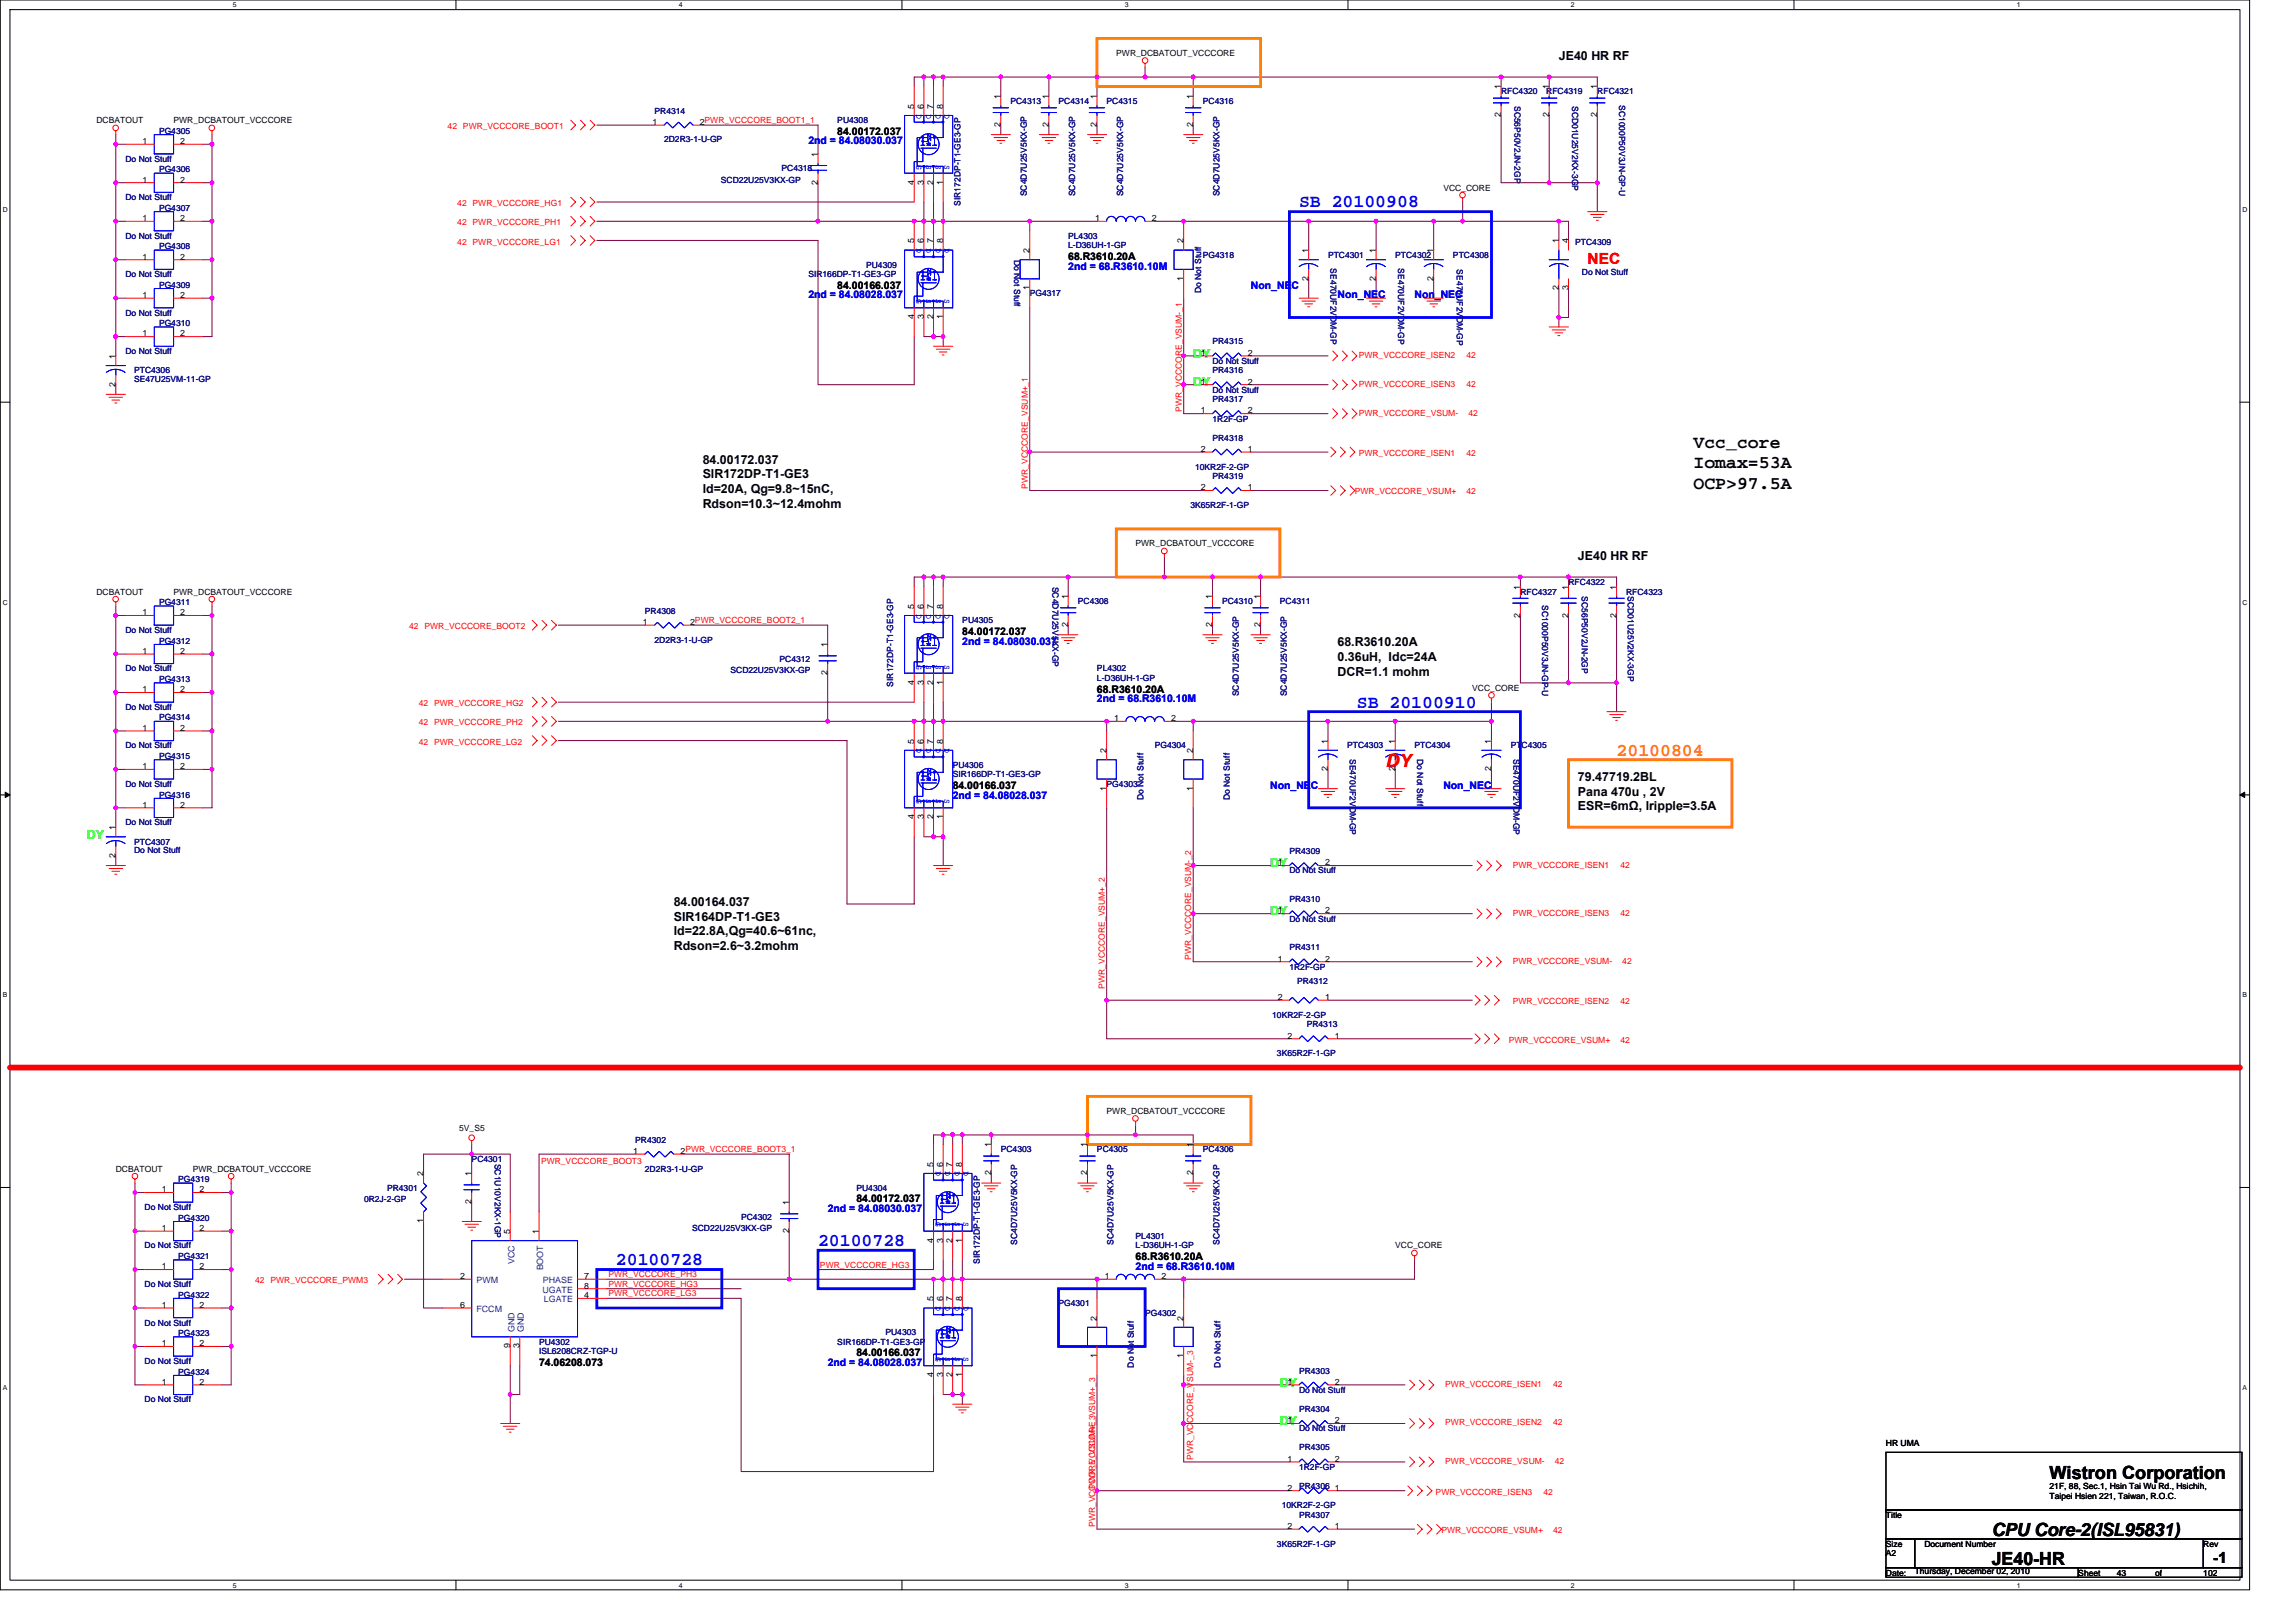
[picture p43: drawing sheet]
<svg xmlns="http://www.w3.org/2000/svg" width="297mm" height="210mm" viewBox="0 0 297 210" stroke-linecap="round" stroke-linejoin="round" font-family="sans-serif">
<defs><g id="words">
<g font-size="2.3" fill="#00f">
<text x="168.1" y="26.8">SB 20100908</text>
<text x="175.5" y="91.6">SB 20100910</text>
<text x="105.8" y="161.3">20100728</text>
<text x="79.7" y="163.7">20100728</text>
</g>
<g font-size="2.3">
<text x="219.1" y="58">Vcc_core</text>
<text x="219.1" y="60.6">Iomax=53A</text>
<text x="219.1" y="63.2">OCP&gt;97.5A</text>
<text x="265.2" y="191.4">Wistron Corporation</text>
<text x="257.7" y="202.6">JE40-HR</text>
<text x="257.7" y="198.8">CPU Core-2(ISL95831)</text>
</g>
<text font-size="2.3" fill="#f00" x="179.3" y="99.2">DY</text>
<text font-size="2.3" fill="#ff8000" x="209.1" y="97.8">20100804</text>
<text font-size="2" fill="#f00" x="205.4" y="34.2">NEC</text>
<text font-size="2" x="286.3" y="202.2">-1</text>
<g font-size="1.6">
<text x="201.7" y="7.7">JE40 HR RF</text>
<text x="90.9" y="60">84.00172.037</text>
<text x="90.9" y="61.9">SIR172DP-T1-GE3</text>
<text x="90.9" y="63.8">Id=20A, Qg=9.8~15nC,</text>
<text x="90.9" y="65.7">Rdson=10.3~12.4mohm</text>
<text x="204.1" y="72.4">JE40 HR RF</text>
<text x="173" y="83.6">68.R3610.20A</text>
<text x="173" y="85.5">0.36uH, Idc=24A</text>
<text x="173" y="87.4">DCR=1.1 mohm</text>
<text x="204.1" y="101">79.47719.2BL</text>
<text x="204.1" y="103">Pana 470u , 2V</text>
<text x="204.1" y="104.9">ESR=6mΩ, Iripple=3.5A</text>
<text x="87.2" y="117.2">84.00164.037</text>
<text x="87.2" y="119.1">SIR164DP-T1-GE3</text>
<text x="87.2" y="121.1">Id=22.8A,Qg=40.6~61nc,</text>
<text x="87.2" y="123">Rdson=2.6~3.2mohm</text>
</g>
<g font-size="1.6" fill="#0f0">
<text x="154.4" y="46.3">DY</text>
<text x="154.4" y="50">DY</text>
<text x="11.2" y="108.5">DY</text>
<text x="164.3" y="112.2">DY</text>
<text x="164.3" y="118.5">DY</text>
<text x="165.6" y="179.5">DY</text>
<text x="165.6" y="184.4">DY</text>
</g>
<g font-size="1.4">
<text x="108.3" y="17.5">84.00172.037</text>
<text x="138.2" y="33.6">68.R3610.20A</text>
<text x="108.3" y="37.4">84.00166.037</text>
<text x="124.5" y="82.2">84.00172.037</text>
<text x="141.9" y="89.6">68.R3610.20A</text>
<text x="123.3" y="102.1">84.00166.037</text>
<text x="110.8" y="155.6">84.00172.037</text>
<text x="146.9" y="163.1">68.R3610.20A</text>
<text x="69.7" y="176.8">74.06208.073</text>
<text x="110.8" y="175.5">84.00166.037</text>
</g>
<g font-size="1.4" fill="#00f">
<text x="104.6" y="18.7">2nd = 84.08030.037</text>
<text x="138.2" y="34.9">2nd = 68.R3610.10M</text>
<text x="104.6" y="38.6">2nd = 84.08028.037</text>
<text x="161.8" y="37.4">Non_NEC</text>
<text x="173" y="38.6">Non_NEC</text>
<text x="183" y="38.6">Non_NEC</text>
<text x="124.5" y="83.4">2nd = 84.08030.037</text>
<text x="141.9" y="90.9">2nd = 68.R3610.10M</text>
<text x="123.3" y="103.3">2nd = 84.08028.037</text>
<text x="164.3" y="102.1">Non_NEC</text>
<text x="186.7" y="102.1">Non_NEC</text>
<text x="107.1" y="156.8">2nd = 84.08030.037</text>
<text x="146.9" y="164.3">2nd = 68.R3610.10M</text>
<text x="107.1" y="176.8">2nd = 84.08028.037</text>
</g>
<g font-size="1.1">
<text x="144.4" y="7.2">PWR_DCBATOUT_VCCCORE</text>
<text x="194.2" y="11.6" transform="rotate(-90 194.2 11.6)">1</text>
<text x="200.4" y="11.6" transform="rotate(-90 200.4 11.6)">1</text>
<text x="206.6" y="11.6" transform="rotate(-90 206.6 11.6)">1</text>
<text x="12.5" y="16">DCBATOUT</text>
<text x="22.5" y="16">PWR_DCBATOUT_VCCCORE</text>
<text x="84.4" y="16.2">1</text>
<text x="90.5" y="16.2">2PWR_VCCCORE_BOOT1_1</text>
<text x="118.3" y="14.1" transform="rotate(-90 118.3 14.1)">5</text>
<text x="119.5" y="14.1" transform="rotate(-90 119.5 14.1)">6</text>
<text x="120.8" y="14.1" transform="rotate(-90 120.8 14.1)">7</text>
<text x="122" y="14.1" transform="rotate(-90 122 14.1)">8</text>
<text x="129.5" y="16.4" transform="rotate(-90 129.5 16.4)">2</text>
<text x="129.5" y="12.8" transform="rotate(-90 129.5 12.8)">1</text>
<text x="135.7" y="16.4" transform="rotate(-90 135.7 16.4)">2</text>
<text x="135.7" y="12.8" transform="rotate(-90 135.7 12.8)">1</text>
<text x="141.9" y="16.4" transform="rotate(-90 141.9 16.4)">2</text>
<text x="141.9" y="12.8" transform="rotate(-90 141.9 12.8)">1</text>
<text x="154.3" y="16.4" transform="rotate(-90 154.3 16.4)">2</text>
<text x="154.3" y="12.8" transform="rotate(-90 154.3 12.8)">1</text>
<text x="194.2" y="15.2" transform="rotate(-90 194.2 15.2)">2</text>
<text x="200.4" y="15.2" transform="rotate(-90 200.4 15.2)">2</text>
<text x="206.6" y="15.2" transform="rotate(-90 206.6 15.2)">2</text>
<text x="18.5" y="18.6">1</text>
<text x="18.5" y="23.6">1</text>
<text x="23.3" y="18.6">2</text>
<text x="23.3" y="23.6">2</text>
<text x="105.8" y="23.9" transform="rotate(-90 105.8 23.9)">2</text>
<text x="105.8" y="20.3" transform="rotate(-90 105.8 20.3)">1</text>
<text x="118.3" y="23.9" transform="rotate(-90 118.3 23.9)">4</text>
<text x="119.5" y="23.9" transform="rotate(-90 119.5 23.9)">3</text>
<text x="120.8" y="23.9" transform="rotate(-90 120.8 23.9)">2</text>
<text x="122" y="23.9" transform="rotate(-90 122 23.9)">1</text>
<text x="18.5" y="28.6">1</text>
<text x="23.3" y="28.6">2</text>
<text x="141.7" y="28.6">1</text>
<text x="149" y="28.6">2</text>
<text x="186.7" y="24.7">VCC_CORE</text>
<text x="18.5" y="33.6">1</text>
<text x="23.3" y="33.6">2</text>
<text x="118.3" y="31.5" transform="rotate(-90 118.3 31.5)">5</text>
<text x="119.5" y="31.5" transform="rotate(-90 119.5 31.5)">6</text>
<text x="120.8" y="31.5" transform="rotate(-90 120.8 31.5)">7</text>
<text x="122" y="31.5" transform="rotate(-90 122 31.5)">8</text>
<text x="133.2" y="32.7" transform="rotate(-90 133.2 32.7)">2</text>
<text x="153.1" y="31.5" transform="rotate(-90 153.1 31.5)">2</text>
<text x="169.3" y="32.7" transform="rotate(-90 169.3 32.7)">1</text>
<text x="178" y="32.7" transform="rotate(-90 178 32.7)">1</text>
<text x="185.5" y="32.7" transform="rotate(-90 185.5 32.7)">1</text>
<text x="201.7" y="31.5" transform="rotate(-90 201.7 31.5)">1</text>
<text x="202.9" y="31.5" transform="rotate(-90 202.9 31.5)">4</text>
<text x="18.5" y="38.6">1</text>
<text x="23.3" y="38.6">2</text>
<text x="118.3" y="41.3" transform="rotate(-90 118.3 41.3)">4</text>
<text x="119.5" y="41.3" transform="rotate(-90 119.5 41.3)">3</text>
<text x="120.8" y="41.3" transform="rotate(-90 120.8 41.3)">2</text>
<text x="122" y="41.3" transform="rotate(-90 122 41.3)">1</text>
<text x="133.2" y="37.6" transform="rotate(-90 133.2 37.6)">1</text>
<text x="153.1" y="36.4" transform="rotate(-90 153.1 36.4)">1</text>
<text x="169.3" y="36.4" transform="rotate(-90 169.3 36.4)">2</text>
<text x="178" y="36.4" transform="rotate(-90 178 36.4)">2</text>
<text x="185.5" y="36.4" transform="rotate(-90 185.5 36.4)">2</text>
<text x="201.7" y="37.6" transform="rotate(-90 201.7 37.6)">2</text>
<text x="202.9" y="37.6" transform="rotate(-90 202.9 37.6)">3</text>
<text x="15" y="46.4" transform="rotate(-90 15 46.4)">1</text>
<text x="18.5" y="43.5">1</text>
<text x="23.3" y="43.5">2</text>
<text x="155.4" y="46">1</text>
<text x="161.5" y="46">2</text>
<text x="15" y="50" transform="rotate(-90 15 50)">2</text>
<text x="155.4" y="49.8">1</text>
<text x="155.4" y="53.5">1</text>
<text x="161.5" y="49.8">2</text>
<text x="161.5" y="53.5">2</text>
<text x="155.4" y="58.5">2</text>
<text x="161.5" y="58.5">1</text>
<text x="155.4" y="63.5">2</text>
<text x="161.5" y="63.5">1</text>
<text x="146.9" y="70.7">PWR_DCBATOUT_VCCCORE</text>
<text x="12.5" y="76.9">DCBATOUT</text>
<text x="22.5" y="76.9">PWR_DCBATOUT_VCCCORE</text>
<text x="138.2" y="77.6" transform="rotate(-90 138.2 77.6)">1</text>
<text x="156.8" y="77.6" transform="rotate(-90 156.8 77.6)">1</text>
<text x="163.1" y="77.6" transform="rotate(-90 163.1 77.6)">1</text>
<text x="196.7" y="76.3" transform="rotate(-90 196.7 76.3)">1</text>
<text x="202.9" y="76.3" transform="rotate(-90 202.9 76.3)">1</text>
<text x="209.1" y="76.3" transform="rotate(-90 209.1 76.3)">1</text>
<text x="18.5" y="79.6">1</text>
<text x="23.3" y="79.6">2</text>
<text x="83.2" y="80.9">1</text>
<text x="89.3" y="80.9">2PWR_VCCCORE_BOOT2_1</text>
<text x="107.1" y="83.8" transform="rotate(-90 107.1 83.8)">1</text>
<text x="118.3" y="78.8" transform="rotate(-90 118.3 78.8)">5</text>
<text x="119.5" y="78.8" transform="rotate(-90 119.5 78.8)">6</text>
<text x="120.8" y="78.8" transform="rotate(-90 120.8 78.8)">7</text>
<text x="122" y="78.8" transform="rotate(-90 122 78.8)">8</text>
<text x="138.2" y="81.2" transform="rotate(-90 138.2 81.2)">2</text>
<text x="156.8" y="81.2" transform="rotate(-90 156.8 81.2)">2</text>
<text x="163.1" y="81.2" transform="rotate(-90 163.1 81.2)">2</text>
<text x="196.7" y="79.9" transform="rotate(-90 196.7 79.9)">2</text>
<text x="202.9" y="79.9" transform="rotate(-90 202.9 79.9)">2</text>
<text x="209.1" y="79.9" transform="rotate(-90 209.1 79.9)">2</text>
<text x="18.5" y="84.6">1</text>
<text x="18.5" y="89.6">1</text>
<text x="23.3" y="84.6">2</text>
<text x="23.3" y="89.6">2</text>
<text x="107.1" y="87.4" transform="rotate(-90 107.1 87.4)">2</text>
<text x="118.3" y="88.6" transform="rotate(-90 118.3 88.6)">4</text>
<text x="119.5" y="88.6" transform="rotate(-90 119.5 88.6)">3</text>
<text x="120.8" y="88.6" transform="rotate(-90 120.8 88.6)">2</text>
<text x="122" y="88.6" transform="rotate(-90 122 88.6)">1</text>
<text x="190.5" y="89.4">VCC_CORE</text>
<text x="18.5" y="94.6">1</text>
<text x="23.3" y="94.6">2</text>
<text x="144.2" y="93.3">1</text>
<text x="151.5" y="93.3">2</text>
<text x="18.5" y="99.5">1</text>
<text x="23.3" y="99.5">2</text>
<text x="118.3" y="96.2" transform="rotate(-90 118.3 96.2)">5</text>
<text x="119.5" y="96.2" transform="rotate(-90 119.5 96.2)">6</text>
<text x="120.8" y="96.2" transform="rotate(-90 120.8 96.2)">7</text>
<text x="122" y="96.2" transform="rotate(-90 122 96.2)">8</text>
<text x="143.1" y="97.5" transform="rotate(-90 143.1 97.5)">2</text>
<text x="154.3" y="97.5" transform="rotate(-90 154.3 97.5)">2</text>
<text x="171.8" y="99.8" transform="rotate(-90 171.8 99.8)">2</text>
<text x="171.8" y="96.2" transform="rotate(-90 171.8 96.2)">1</text>
<text x="180.5" y="99.8" transform="rotate(-90 180.5 99.8)">2</text>
<text x="180.5" y="96.2" transform="rotate(-90 180.5 96.2)">1</text>
<text x="192.9" y="99.8" transform="rotate(-90 192.9 99.8)">2</text>
<text x="192.9" y="96.2" transform="rotate(-90 192.9 96.2)">1</text>
<text x="15" y="107.4" transform="rotate(-90 15 107.4)">1</text>
<text x="18.5" y="104.5">1</text>
<text x="23.3" y="104.5">2</text>
<text x="118.3" y="106" transform="rotate(-90 118.3 106)">4</text>
<text x="119.5" y="106" transform="rotate(-90 119.5 106)">3</text>
<text x="120.8" y="106" transform="rotate(-90 120.8 106)">2</text>
<text x="122" y="106" transform="rotate(-90 122 106)">1</text>
<text x="143.1" y="102.3" transform="rotate(-90 143.1 102.3)">1</text>
<text x="154.3" y="102.3" transform="rotate(-90 154.3 102.3)">1</text>
<text x="15" y="111" transform="rotate(-90 15 111)">2</text>
<text x="165.3" y="112">1</text>
<text x="171.4" y="112">2</text>
<text x="165.3" y="118.2">1</text>
<text x="171.4" y="118.2">2</text>
<text x="165.3" y="124.4">1</text>
<text x="171.4" y="124.4">2</text>
<text x="165.3" y="129.4">2</text>
<text x="171.4" y="129.4">1</text>
<text x="166.6" y="134.4">2</text>
<text x="172.7" y="134.4">1</text>
<text x="59.4" y="146.4">5V_S5</text>
<text x="81.9" y="149.3">1</text>
<text x="88" y="149.3">2PWR_VCCCORE_BOOT3_1</text>
<text x="128.2" y="148.5" transform="rotate(-90 128.2 148.5)">1</text>
<text x="140.7" y="148.5" transform="rotate(-90 140.7 148.5)">1</text>
<text x="143.2" y="144.1">PWR_DCBATOUT_VCCCORE</text>
<text x="154.3" y="148.5" transform="rotate(-90 154.3 148.5)">1</text>
<text x="15" y="151.6">DCBATOUT</text>
<text x="21" y="154.3">1</text>
<text x="24.9" y="151.6">PWR_DCBATOUT_VCCCORE</text>
<text x="25.8" y="154.3">2</text>
<text x="54.8" y="152.2" transform="rotate(-90 54.8 152.2)">2</text>
<text x="61" y="155.8" transform="rotate(-90 61 155.8)">2</text>
<text x="61" y="152.2" transform="rotate(-90 61 152.2)">1</text>
<text x="102.1" y="156" transform="rotate(-90 102.1 156)">1</text>
<text x="120.8" y="151" transform="rotate(-90 120.8 151)">5</text>
<text x="122" y="151" transform="rotate(-90 122 151)">6</text>
<text x="123.2" y="151" transform="rotate(-90 123.2 151)">7</text>
<text x="124.5" y="151" transform="rotate(-90 124.5 151)">8</text>
<text x="128.2" y="152.1" transform="rotate(-90 128.2 152.1)">2</text>
<text x="140.7" y="152.1" transform="rotate(-90 140.7 152.1)">2</text>
<text x="154.3" y="152.1" transform="rotate(-90 154.3 152.1)">2</text>
<text x="21" y="159.3">1</text>
<text x="25.8" y="159.3">2</text>
<text x="54.8" y="158.3" transform="rotate(-90 54.8 158.3)">1</text>
<text x="66" y="159.7" transform="rotate(-90 66 159.7)">5</text>
<text x="69.7" y="159.7" transform="rotate(-90 69.7 159.7)">1</text>
<text x="102.1" y="159.6" transform="rotate(-90 102.1 159.6)">2</text>
<text x="120.8" y="160.8" transform="rotate(-90 120.8 160.8)">4</text>
<text x="122" y="160.8" transform="rotate(-90 122 160.8)">3</text>
<text x="123.2" y="160.8" transform="rotate(-90 123.2 160.8)">2</text>
<text x="124.5" y="160.8" transform="rotate(-90 124.5 160.8)">1</text>
<text x="180.5" y="161.6">VCC_CORE</text>
<text x="21" y="164.3">1</text>
<text x="25.8" y="164.3">2</text>
<text x="59.5" y="165.5">2</text>
<text x="75.6" y="165.5">7</text>
<text x="75.6" y="166.8">8</text>
<text x="75.6" y="168">4</text>
<text x="142.9" y="165.5">1</text>
<text x="150.3" y="165.5">2</text>
<text x="21" y="169.2">1</text>
<text x="25.8" y="169.2">2</text>
<text x="59.5" y="169.2">6</text>
<text x="120.8" y="168.4" transform="rotate(-90 120.8 168.4)">5</text>
<text x="122" y="168.4" transform="rotate(-90 122 168.4)">6</text>
<text x="123.2" y="168.4" transform="rotate(-90 123.2 168.4)">7</text>
<text x="124.5" y="168.4" transform="rotate(-90 124.5 168.4)">8</text>
<text x="141.9" y="170.9" transform="rotate(-90 141.9 170.9)">2</text>
<text x="153.1" y="170.9" transform="rotate(-90 153.1 170.9)">2</text>
<text x="21" y="174.2">1</text>
<text x="21" y="179.2">1</text>
<text x="25.8" y="174.2">2</text>
<text x="25.8" y="179.2">2</text>
<text x="66" y="174.5" transform="rotate(-90 66 174.5)">9</text>
<text x="67.2" y="174.5" transform="rotate(-90 67.2 174.5)">3</text>
<text x="120.8" y="178.2" transform="rotate(-90 120.8 178.2)">4</text>
<text x="122" y="178.2" transform="rotate(-90 122 178.2)">3</text>
<text x="123.2" y="178.2" transform="rotate(-90 123.2 178.2)">2</text>
<text x="124.5" y="178.2" transform="rotate(-90 124.5 178.2)">1</text>
<text x="141.9" y="175.7" transform="rotate(-90 141.9 175.7)">1</text>
<text x="153.1" y="175.7" transform="rotate(-90 153.1 175.7)">1</text>
<text x="166.6" y="179.2">1</text>
<text x="172.7" y="179.2">2</text>
<text x="166.6" y="184.2">1</text>
<text x="172.7" y="184.2">2</text>
<text x="166.6" y="189.2">1</text>
<text x="172.7" y="189.2">2</text>
<text x="244" y="187.1">HR UMA</text>
<text x="166.6" y="192.9">2</text>
<text x="166.6" y="197.9">2</text>
<text x="172.7" y="192.9">1</text>
<text x="172.7" y="197.9">1</text>
<text x="244" y="196.4">Title</text>
<text x="265.2" y="192.7">21F, 88, Sec.1, Hsin Tai Wu Rd., Hsichih,</text>
<text x="265.2" y="194">Taipei Hsien 221, Taiwan, R.O.C.</text>
<text x="244" y="201.4">A2</text>
<text x="244" y="200.2">Size</text>
<text x="244" y="203.9">Date:</text>
<text x="247.7" y="203.6">Thursday, December 02, 2010</text>
<text x="249" y="200.2">Document Number</text>
<text x="268.9" y="203.9">Sheet</text>
<text x="273.9" y="203.9">43</text>
<text x="278.8" y="203.9">of</text>
<text x="285" y="200.2">Rev</text>
<text x="285" y="203.9">102</text>
</g>
<g font-size="1.1" fill="#000080">
<text x="20.6" y="17.3">PG4305</text>
<text x="84.7" y="14.7">PR4314</text>
<text x="108.3" y="16">PU4308</text>
<text x="130.7" y="13.5">PC4313</text>
<text x="136.9" y="13.5">PC4314</text>
<text x="143.2" y="13.5">PC4315</text>
<text x="155.6" y="13.5">PC4316</text>
<text x="194.2" y="12.2">RFC4320</text>
<text x="195.9" y="13.7" transform="rotate(90 195.9 13.7)">SC56P50V2JN-2GP</text>
<text x="200" y="12.2">RFC4319</text>
<text x="203.4" y="13.7" transform="rotate(90 203.4 13.7)">SCD01U25V2KX-3GP</text>
<text x="206.6" y="12.2">RFC4321</text>
<text x="209.5" y="13.6" transform="rotate(90 209.5 13.6)">SC1000P50V3JN-GP-U</text>
<text x="16.2" y="20.9">Do Not Stuff</text>
<text x="20.6" y="22.3">PG4306</text>
<text x="85.9" y="18.4">2D2R3-1-U-GP</text>
<text x="93.3" y="23.7">SCD22U25V3KX-GP</text>
<text x="101.1" y="22.2">PC4318</text>
<text x="16.2" y="25.9">Do Not Stuff</text>
<text x="20.6" y="27.3">PG4307</text>
<text x="124.3" y="26.6" transform="rotate(-90 124.3 26.6)">SIR172DP-T1-GE3-GP</text>
<text x="132.9" y="25.4" transform="rotate(-90 132.9 25.4)">SC4D7U25V5KX-GP</text>
<text x="139.1" y="25.4" transform="rotate(-90 139.1 25.4)">SC4D7U25V5KX-GP</text>
<text x="145.3" y="25.4" transform="rotate(-90 145.3 25.4)">SC4D7U25V5KX-GP</text>
<text x="157.8" y="25.4" transform="rotate(-90 157.8 25.4)">SC4D7U25V5KX-GP</text>
<text x="16.2" y="30.9">Do Not Stuff</text>
<text x="16.2" y="35.9">Do Not Stuff</text>
<text x="20.6" y="32.3">PG4308</text>
<text x="104.6" y="35.9">SIR166DP-T1-GE3-GP</text>
<text x="112.1" y="34.6">PU4309</text>
<text x="131.2" y="33.6" transform="rotate(90 131.2 33.6)">Do Not Stuff</text>
<text x="138.2" y="30.9">PL4303</text>
<text x="138.2" y="32.1">L-D36UH-1-GP</text>
<text x="155.6" y="33.4">PG4318</text>
<text x="171.8" y="33.4">PTC4301</text>
<text x="172.1" y="34.7" transform="rotate(90 172.1 34.7)">SE470UF2VDM-GP</text>
<text x="180.5" y="33.4">PTC4302</text>
<text x="180.9" y="34.7" transform="rotate(90 180.9 34.7)">SE470UF2VDM-GP</text>
<text x="188" y="33.4">PTC4308</text>
<text x="188.5" y="34.9" transform="rotate(90 188.5 34.9)">SE470UF2VDM-GP</text>
<text x="203.8" y="31.6">PTC4309</text>
<text x="204.7" y="35.6">Do Not Stuff</text>
<text x="16.2" y="40.9">Do Not Stuff</text>
<text x="20.6" y="37.2">PG4309</text>
<text x="133.2" y="38.4">PG4317</text>
<text x="155.4" y="38" transform="rotate(-90 155.4 38)">Do Not Stuff</text>
<text x="16.2" y="45.8">Do Not Stuff</text>
<text x="20.6" y="42.2">PG4310</text>
<text x="156.9" y="44.6">PR4315</text>
<text x="156.9" y="47.1">Do Not Stuff</text>
<text x="17.4" y="48.3">PTC4306</text>
<text x="17.4" y="49.4">SE47U25VM-11-GP</text>
<text x="156.9" y="48.3">PR4316</text>
<text x="156.9" y="50.8">Do Not Stuff</text>
<text x="156.9" y="52">PR4317</text>
<text x="156.9" y="54.5">1R2F-GP</text>
<text x="156.9" y="57">PR4318</text>
<text x="154" y="65.7">3K65R2F-1-GP</text>
<text x="154.6" y="60.8">10KR2F-2-GP</text>
<text x="156.9" y="62">PR4319</text>
<text x="136.2" y="75.9" transform="rotate(90 136.2 75.9)">SC4D7U25V5KX-GP</text>
<text x="196.7" y="76.9">RFC4327</text>
<text x="202.9" y="75.7">RFC4322</text>
<text x="204.6" y="77.2" transform="rotate(90 204.6 77.2)">SC56P50V2JN-2GP</text>
<text x="210.4" y="76.9">RFC4323</text>
<text x="210.6" y="77.2" transform="rotate(90 210.6 77.2)">SCD01U25V2KX-3GP</text>
<text x="16.2" y="81.9">Do Not Stuff</text>
<text x="20.6" y="78.3">PG4311</text>
<text x="20.6" y="83.3">PG4312</text>
<text x="83.4" y="79.4">PR4308</text>
<text x="84.7" y="83.2">2D2R3-1-U-GP</text>
<text x="124.5" y="80.7">PU4305</text>
<text x="139.4" y="78.2">PC4308</text>
<text x="158.1" y="78.2">PC4310</text>
<text x="165.6" y="78.2">PC4311</text>
<text x="199.5" y="78.3" transform="rotate(90 199.5 78.3)">SC1000P50V3JN-GP-U</text>
<text x="16.2" y="86.9">Do Not Stuff</text>
<text x="20.6" y="88.3">PG4313</text>
<text x="94.5" y="87.1">SCD22U25V3KX-GP</text>
<text x="100.9" y="85.7">PC4312</text>
<text x="115.6" y="88.9" transform="rotate(-90 115.6 88.9)">SIR172DP-T1-GE3-GP</text>
<text x="141.9" y="86.9">PL4302</text>
<text x="141.9" y="88.1">L-D36UH-1-GP</text>
<text x="16.2" y="91.9">Do Not Stuff</text>
<text x="20.6" y="93.2">PG4314</text>
<text x="160.2" y="90.1" transform="rotate(-90 160.2 90.1)">SC4D7U25V5KX-GP</text>
<text x="166.5" y="90.1" transform="rotate(-90 166.5 90.1)">SC4D7U25V5KX-GP</text>
<text x="16.2" y="96.9">Do Not Stuff</text>
<text x="16.2" y="101.8">Do Not Stuff</text>
<text x="20.6" y="98.2">PG4315</text>
<text x="123.3" y="99.3">PU4306</text>
<text x="123.3" y="100.6">SIR166DP-T1-GE3-GP</text>
<text x="143.2" y="101.8">PG4303</text>
<text x="149.4" y="96.9">PG4304</text>
<text x="174.3" y="96.9">PTC4303</text>
<text x="174.6" y="98.2" transform="rotate(90 174.6 98.2)">SE470UF2VDM-GP</text>
<text x="183" y="96.9">PTC4304</text>
<text x="183.3" y="98.2" transform="rotate(90 183.3 98.2)">Do Not Stuff</text>
<text x="195.4" y="96.9">PTC4305</text>
<text x="195.8" y="98.2" transform="rotate(90 195.8 98.2)">SE470UF2VDM-GP</text>
<text x="16.2" y="106.8">Do Not Stuff</text>
<text x="20.6" y="103.2">PG4316</text>
<text x="147.9" y="103.5" transform="rotate(-90 147.9 103.5)">Do Not Stuff</text>
<text x="159.1" y="103.5" transform="rotate(-90 159.1 103.5)">Do Not Stuff</text>
<text x="17.4" y="109.3">PTC4307</text>
<text x="17.4" y="110.4">Do Not Stuff</text>
<text x="166.8" y="110.6">PR4309</text>
<text x="166.8" y="113">Do Not Stuff</text>
<text x="166.8" y="116.8">PR4310</text>
<text x="166.8" y="119.3">Do Not Stuff</text>
<text x="166.8" y="123">PR4311</text>
<text x="166.8" y="125.5">1R2F-GP</text>
<text x="164.6" y="131.7">10KR2F-2-GP</text>
<text x="167.8" y="127.3">PR4312</text>
<text x="165.2" y="136.7">3K65R2F-1-GP</text>
<text x="169.1" y="132.9">PR4313</text>
<text x="82.2" y="147.9">PR4302</text>
<text x="129.5" y="149.1">PC4303</text>
<text x="141.9" y="149.1">PC4305</text>
<text x="155.6" y="149.1">PC4306</text>
<text x="23.1" y="153">PG4319</text>
<text x="47.1" y="155.6">0R2J-2-GP</text>
<text x="50.1" y="154.1">PR4301</text>
<text x="61" y="150.4">PC4301</text>
<text x="64" y="150.6" transform="rotate(90 64 150.6)">SC1U10V2KX-1GP</text>
<text x="83.4" y="151.6">2D2R3-1-U-GP</text>
<text x="110.8" y="154.1">PU4304</text>
<text x="18.7" y="156.6">Do Not Stuff</text>
<text x="18.7" y="161.6">Do Not Stuff</text>
<text x="23.1" y="158">PG4320</text>
<text x="89.5" y="159.3">SCD22U25V3KX-GP</text>
<text x="95.9" y="157.8">PC4302</text>
<text x="131.6" y="161.1" transform="rotate(-90 131.6 161.1)">SC4D7U25V5KX-GP</text>
<text x="144.1" y="161.1" transform="rotate(-90 144.1 161.1)">SC4D7U25V5KX-GP</text>
<text x="146.9" y="160.3">PL4301</text>
<text x="146.9" y="161.6">L-D36UH-1-GP</text>
<text x="157.8" y="161.1" transform="rotate(-90 157.8 161.1)">SC4D7U25V5KX-GP</text>
<text x="18.7" y="166.6">Do Not Stuff</text>
<text x="23.1" y="162.9">PG4321</text>
<text x="23.1" y="167.9">PG4322</text>
<text x="126.8" y="163.6" transform="rotate(-90 126.8 163.6)">SIR172DP-T1-GE3-GP</text>
<text x="18.7" y="171.5">Do Not Stuff</text>
<text x="23.1" y="172.9">PG4323</text>
<text x="114.6" y="172.8">PU4303</text>
<text x="136.9" y="169">PG4301</text>
<text x="148.1" y="170.3">PG4302</text>
<text x="18.7" y="176.5">Do Not Stuff</text>
<text x="23.1" y="177.9">PG4324</text>
<text x="69.7" y="174">PU4302</text>
<text x="69.7" y="175.3">ISL6208CRZ-TGP-U</text>
<text x="108.3" y="174">SIR166DP-T1-GE3-GP</text>
<text x="146.7" y="177" transform="rotate(-90 146.7 177)">Do Not Stuff</text>
<text x="157.9" y="177" transform="rotate(-90 157.9 177)">Do Not Stuff</text>
<text x="168.1" y="177.8">PR4303</text>
<text x="18.7" y="181.5">Do Not Stuff</text>
<text x="168.1" y="182.7">PR4304</text>
<text x="168.1" y="185.2">Do Not Stuff</text>
<text x="168.1" y="180.2">Do Not Stuff</text>
<text x="168.1" y="187.7">PR4305</text>
<text x="168.1" y="190.2">1R2F-GP</text>
<text x="165.8" y="195.2">10KR2F-2-GP</text>
<text x="168.1" y="192.7">PR4306</text>
<text x="168.1" y="196.4">PR4307</text>
<text x="165.2" y="200.2">3K65R2F-1-GP</text>
</g>
<g font-size="1.1" fill="#f00">
<text x="57.9" y="16.7">42 PWR_VCCCORE_BOOT1</text>
<text x="59.2" y="29.1">42 PWR_VCCCORE_PH1</text>
<text x="59.2" y="26.6">42 PWR_VCCCORE_HG1</text>
<text x="59.2" y="31.6">42 PWR_VCCCORE_LG1</text>
<text x="175.8" y="46.3">PWR_VCCCORE_ISEN2</text>
<text x="189.7" y="46.3">42</text>
<text x="152.9" y="53.3" transform="rotate(-90 152.9 53.3)">PWR_VCCCORE_VSUM-_1</text>
<text x="175.8" y="53.8">PWR_VCCCORE_VSUM-</text>
<text x="175.8" y="50.1">PWR_VCCCORE_ISEN3</text>
<text x="189.7" y="50.1">42</text>
<text x="190" y="53.8">42</text>
<text x="175.8" y="59">PWR_VCCCORE_ISEN1</text>
<text x="189.7" y="59">42</text>
<text x="133" y="63.2" transform="rotate(-90 133 63.2)">PWR_VCCCORE_VSUM+_1</text>
<text x="175.3" y="64">PWR_VCCCORE_VSUM+</text>
<text x="189.7" y="64">42</text>
<text x="52.9" y="81.4">42 PWR_VCCCORE_BOOT2</text>
<text x="54.2" y="93.9">42 PWR_VCCCORE_PH2</text>
<text x="54.2" y="91.4">42 PWR_VCCCORE_HG2</text>
<text x="54.2" y="96.4">42 PWR_VCCCORE_LG2</text>
<text x="195.7" y="112.3">PWR_VCCCORE_ISEN1</text>
<text x="209.6" y="112.3">42</text>
<text x="195.7" y="118.5">PWR_VCCCORE_ISEN3</text>
<text x="209.6" y="118.5">42</text>
<text x="154.1" y="124.2" transform="rotate(-90 154.1 124.2)">PWR_VCCCORE_VSUM-_2</text>
<text x="195.7" y="124.7">PWR_VCCCORE_VSUM-</text>
<text x="209.9" y="124.7">42</text>
<text x="142.9" y="128" transform="rotate(-90 142.9 128)">PWR_VCCCORE_VSUM+_2</text>
<text x="195.7" y="130">PWR_VCCCORE_ISEN2</text>
<text x="209.6" y="130">42</text>
<text x="195.2" y="134.9">PWR_VCCCORE_VSUM+</text>
<text x="209.6" y="134.9">42</text>
<text x="70" y="150.6">PWR_VCCCORE_BOOT3</text>
<text x="33" y="166.1">42 PWR_VCCCORE_PWM3</text>
<text x="78.7" y="167.8">PWR_VCCCORE_LG3</text>
<text x="78.7" y="166.5">PWR_VCCCORE_HG3</text>
<text x="78.7" y="165.3">PWR_VCCCORE_PH3</text>
<text x="106.1" y="164">PWR_VCCCORE_HG3</text>
<text x="187" y="179.5">PWR_VCCCORE_ISEN1</text>
<text x="200.9" y="179.5">42</text>
<text x="187" y="184.5">PWR_VCCCORE_ISEN2</text>
<text x="200.9" y="184.5">42</text>
<text x="154.4" y="188.9" transform="rotate(-90 154.4 188.9)">PWR_VCCCORE_VSUM-_3</text>
<text x="187" y="189.5">PWR_VCCCORE_VSUM-</text>
<text x="201.2" y="189.5">42</text>
<text x="141.7" y="197.6" transform="rotate(-90 141.7 197.6)">PWR_VCCCORE_VSUM+_3</text>
<text x="141.7" y="192.7" transform="rotate(-90 141.7 192.7)">PWR_VCCCORE_VSUM+_3</text>
<text x="185.7" y="193.4">PWR_VCCCORE_ISEN3</text>
<text x="199.7" y="193.4">42</text>
<text x="186.5" y="198.4">PWR_VCCCORE_VSUM+</text>
<text x="200.9" y="198.4">42</text>
</g>
<g font-size="1.1" fill="#00f">
<text x="118.6" y="14.7" transform="rotate(90 118.6 14.7)">D</text>
<text x="119.8" y="14.7" transform="rotate(90 119.8 14.7)">D</text>
<text x="121.1" y="14.7" transform="rotate(90 121.1 14.7)">D</text>
<text x="122.2" y="14.7" transform="rotate(90 122.2 14.7)">D</text>
<text x="118.6" y="21.3" transform="rotate(90 118.6 21.3)">G</text>
<text x="119.8" y="21.3" transform="rotate(90 119.8 21.3)">S</text>
<text x="121.1" y="21.3" transform="rotate(90 121.1 21.3)">S</text>
<text x="122.2" y="21.3" transform="rotate(90 122.2 21.3)">S</text>
<text x="118.6" y="32.1" transform="rotate(90 118.6 32.1)">D</text>
<text x="119.8" y="32.1" transform="rotate(90 119.8 32.1)">D</text>
<text x="121.1" y="32.1" transform="rotate(90 121.1 32.1)">D</text>
<text x="122.2" y="32.1" transform="rotate(90 122.2 32.1)">D</text>
<text x="118.6" y="38.7" transform="rotate(90 118.6 38.7)">G</text>
<text x="119.8" y="38.7" transform="rotate(90 119.8 38.7)">S</text>
<text x="121.1" y="38.7" transform="rotate(90 121.1 38.7)">S</text>
<text x="122.2" y="38.7" transform="rotate(90 122.2 38.7)">S</text>
<text x="118.6" y="79.4" transform="rotate(90 118.6 79.4)">D</text>
<text x="119.8" y="79.4" transform="rotate(90 119.8 79.4)">D</text>
<text x="121.1" y="79.4" transform="rotate(90 121.1 79.4)">D</text>
<text x="122.2" y="79.4" transform="rotate(90 122.2 79.4)">D</text>
<text x="118.6" y="86" transform="rotate(90 118.6 86)">G</text>
<text x="119.8" y="86" transform="rotate(90 119.8 86)">S</text>
<text x="121.1" y="86" transform="rotate(90 121.1 86)">S</text>
<text x="122.2" y="86" transform="rotate(90 122.2 86)">S</text>
<text x="118.6" y="96.8" transform="rotate(90 118.6 96.8)">D</text>
<text x="119.8" y="96.8" transform="rotate(90 119.8 96.8)">D</text>
<text x="121.1" y="96.8" transform="rotate(90 121.1 96.8)">D</text>
<text x="122.2" y="96.8" transform="rotate(90 122.2 96.8)">D</text>
<text x="118.6" y="103.4" transform="rotate(90 118.6 103.4)">G</text>
<text x="119.8" y="103.4" transform="rotate(90 119.8 103.4)">S</text>
<text x="121.1" y="103.4" transform="rotate(90 121.1 103.4)">S</text>
<text x="122.2" y="103.4" transform="rotate(90 122.2 103.4)">S</text>
<text x="121.1" y="151.6" transform="rotate(90 121.1 151.6)">D</text>
<text x="122.3" y="151.6" transform="rotate(90 122.3 151.6)">D</text>
<text x="123.5" y="151.6" transform="rotate(90 123.5 151.6)">D</text>
<text x="124.7" y="151.6" transform="rotate(90 124.7 151.6)">D</text>
<text x="121.1" y="158.2" transform="rotate(90 121.1 158.2)">G</text>
<text x="122.3" y="158.2" transform="rotate(90 122.3 158.2)">S</text>
<text x="123.5" y="158.2" transform="rotate(90 123.5 158.2)">S</text>
<text x="124.7" y="158.2" transform="rotate(90 124.7 158.2)">S</text>
<text x="121.1" y="169" transform="rotate(90 121.1 169)">D</text>
<text x="122.3" y="169" transform="rotate(90 122.3 169)">D</text>
<text x="123.5" y="169" transform="rotate(90 123.5 169)">D</text>
<text x="124.7" y="169" transform="rotate(90 124.7 169)">D</text>
<text x="121.1" y="175.6" transform="rotate(90 121.1 175.6)">G</text>
<text x="122.3" y="175.6" transform="rotate(90 122.3 175.6)">S</text>
<text x="123.5" y="175.6" transform="rotate(90 123.5 175.6)">S</text>
<text x="124.7" y="175.6" transform="rotate(90 124.7 175.6)">S</text>
</g>
<g font-size="1.1" fill="#004080">
<text x="61.6" y="166.1">PWM</text>
<text x="66.5" y="163.6" transform="rotate(-90 66.5 163.6)">VCC</text>
<text x="70.2" y="167.3">UGATE</text>
<text x="70.2" y="166.1">PHASE</text>
<text x="70.3" y="164.4" transform="rotate(-90 70.3 164.4)">BOOT</text>
<text x="61.6" y="169.8">FCCM</text>
<text x="66.5" y="172.4" transform="rotate(-90 66.5 172.4)">GND</text>
<text x="67.8" y="172.4" transform="rotate(-90 67.8 172.4)">GND</text>
<text x="70.4" y="168.5">LGATE</text>
</g>
<g font-size=".9">
<text x="30.1" y="1">5</text>
<text x="87.8" y="1">4</text>
<text x="145.5" y="1">3</text>
<text x="203.2" y="1">2</text>
<text x="260.9" y="1">1</text>
<text x=".4" y="27.5">D</text>
<text x="290.1" y="27.5">D</text>
<text x=".4" y="78.3">C</text>
<text x="290.1" y="78.3">C</text>
<text x=".4" y="129.1">B</text>
<text x="290.1" y="129.1">B</text>
<text x=".4" y="179.9">A</text>
<text x="290.1" y="179.9">A</text>
<text x="30.1" y="205.4">5</text>
<text x="87.8" y="205.4">4</text>
<text x="145.5" y="205.4">3</text>
<text x="203.2" y="205.4">2</text>
<text x="260.9" y="205.4">1</text>
</g>
</g></defs>
<path d="M0 0h291v205.7h-291zM1.3 1.2h288.5v203.3h-288.5z" fill="none" stroke="#000" stroke-width=".13"/>
<g fill="#fff">
<path d="M30.1 .1h.5v1h-.5z"/>
<path d="M30.1 204.6h.5v1h-.5z"/>
</g>
<path d="M59 0v1.2M59 204.5v1.2" fill="none" stroke="#000" stroke-width=".13"/>
<g fill="#fff">
<path d="M87.8 .1h.5v1h-.5z"/>
<path d="M87.8 204.6h.5v1h-.5z"/>
</g>
<path d="M116.7 0v1.2M116.7 204.5v1.2" fill="none" stroke="#000" stroke-width=".13"/>
<g fill="#fff">
<path d="M145.5 .1h.5v1h-.5z"/>
<path d="M145.5 204.6h.5v1h-.5z"/>
</g>
<path d="M174.4 0v1.2M174.4 204.5v1.2" fill="none" stroke="#000" stroke-width=".13"/>
<g fill="#fff">
<path d="M203.2 .1h.5v1h-.5z"/>
<path d="M203.2 204.6h.5v1h-.5z"/>
</g>
<path d="M232.1 0v1.2M232.1 204.5v1.2" fill="none" stroke="#000" stroke-width=".13"/>
<g fill="#fff">
<path d="M260.9 .1h.5v1h-.5z"/>
<path d="M260.9 204.6h.5v1h-.5z"/>
<path d="M.4 26.6h.6v1h-.6z"/>
<path d="M290.1 26.6h.6v1h-.6z"/>
<path d="M.4 77.4h.6v1h-.6z"/>
<path d="M290.1 77.4h.6v1h-.6z"/>
</g>
<path d="M0 52h1.3M289.8 52h1.2" fill="none" stroke="#000" stroke-width=".13"/>
<g fill="#fff">
<path d="M.4 128.3h.5v1h-.5z"/>
<path d="M290.1 128.3h.6v1h-.6z"/>
</g>
<path d="M0 102.9h1.3M289.8 102.9h1.2" fill="none" stroke="#000" stroke-width=".13"/>
<path d="M.7 102.5l.6 .4-.6 .3zM289.8 102.9l.6-.4v.7z" fill="#000" stroke="#000" stroke-width=".13"/>
<g fill="#fff">
<path d="M.4 179.1h.5v1h-.5z"/>
<path d="M290.1 179.1h.6v1h-.6z"/>
</g>
<path d="M0 153.7h1.3M289.8 153.7h1.2M244 187.9h46v7.5h-46zM244 195.4h46v3.7h-46zM244 199.1h3.7v3.8h-3.7zM247.7 199.1h37.3v3.8h-37.3zM285 199.1h5v3.8h-5zM244 202.9h24.9v1.2h-24.9zM268.9 202.9h21.1v1.2h-21.1z" fill="none" stroke="#000" stroke-width=".13"/>
<g fill="none" stroke="#800040" stroke-width=".13">
<path d="M15 17.4v1.3h1.2M15 18.7v27.4M26.2 18.7h1.2M27.4 17.4v26.2h-1.2M77.2 16.2h7.5M90.9 16.2h14.9v3.7M118.3 11.2v-1.2h88.3v1.2M119.5 10v1.2M120.8 10v1.2M122 10v1.2M129.5 10v2.4M129.5 16.2v1.2"/>
<path d="M135.7 10v2.4M135.7 16.2v1.2M141.9 10v2.4M141.9 16.2v1.2M148.1 8.7v1.3M154.4 10v2.4M154.4 16.2v1.2M194.2 14.9v8.7h12.4M194.2 10v1.2M200.4 10v1.2M200.4 14.9v8.7M206.6 14.9v12.5"/>
<path d="M15 38.6h1.2M15 33.6h1.2M15 28.6h1.2M15 23.6h1.2M26.2 38.6h1.2M26.2 33.6h1.2M26.2 28.6h1.2M26.2 23.6h1.2M77.2 31.1h28.6v18.7h12.5v-6.2M77.2 28.6h64.7M77.2 26.1h41.1M105.8 23.6v5"/>
<path d="M119.5 26.1v2.5M120.8 26.1v2.5M122 26.1v2.5M133.2 28.6v1.3M133.2 39.8v18.7M149.4 28.6h19.9v3.8M153.1 38.6v14.9h2.5M169.3 28.6h33.6v2.5M169.3 36.1v2.5M178 28.6v3.8M178 36.1v2.5M185.5 28.6v3.8"/>
<path d="M185.5 36.1v2.5M189.2 26.1v2.5M201.7 28.6v2.5M201.7 37.3v5M202.9 37.3v3.8h-1.2M15 49.8v1.2M15 43.6h1.2M119.5 43.6h2.5v1.2M133.2 58.5v5h22.4M133.2 58.5h22.4M153.1 46.1h2.5M153.1 49.8h2.5"/>
<path d="M161.8 46.1h10M161.8 49.8h10M161.8 58.5h10M161.8 53.5h10M15 78.4v1.3h1.2M15 79.7v27.3M26.2 79.7h1.2M27.4 78.4v26.1h-1.2M119.5 74.7v1.2M120.8 74.7v1.2M122 74.7v1.2M138.2 74.7v2.5"/>
<path d="M150.6 74.7h6.3v2.5M150.6 74.7h-32.3v1.2M150.6 72.2v2.5M156.9 74.7h52.2v1.2M161.8 63.5h10M163.1 74.7v2.5M196.7 79.7v8.7h12.4M196.7 74.7v1.2M202.9 74.7v1.2M202.9 79.7v8.7M209.1 79.7v12.4M15 94.6h1.2"/>
<path d="M15 89.6h1.2M15 99.6h1.2M15 84.6h1.2M26.2 94.6h1.2M26.2 89.6h1.2M26.2 99.6h1.2M26.2 84.6h1.2M72.2 93.3h72.2M72.2 95.8h37.4v21.2h8.7v-8.7M72.2 90.9h46.1M72.2 80.9h11.2M89.7 80.9h17.4v2.5"/>
<path d="M107.1 87.1v6.2M119.5 90.9v2.4M120.8 90.9v2.4M122 90.9v2.4M138.2 80.9v1.2M143.2 93.3v1.3M151.9 93.3h41.1M154.4 93.3v1.3M156.9 80.9v1.2M163.1 80.9v1.2M171.8 93.3v2.5M171.8 99.6v2.5"/>
<path d="M180.5 93.3v2.5M180.5 99.6v2.5M193 90.9v4.9M193 99.6v2.5M15 110.8v1.2M15 104.5h1.2M119.5 108.3h2.5v3.7M143.2 104.5v24.9M154.4 104.5v20h11.2M154.4 112h11.2M154.4 118.2h11.2M171.8 112h18.7"/>
<path d="M171.8 118.2h18.7M143.2 129.4v5h23.6M143.2 129.4h22.4M171.8 124.5h18.7M171.8 129.4h18.7M173 134.4h17.5M17.5 153.1v1.2h1.2M17.5 154.3v24.9h1.2M17.5 159.3h1.2M28.7 159.3h1.2M28.7 154.3h1.2M29.9 153.1v26.1h-1.2"/>
<path d="M54.8 151.8v-2.4h11.2v7.4M54.8 158.1v11.2h2.5M61 148.1v3.7M61 155.6v2.5M82.2 149.4h-12.5v7.4M88.4 149.4h13.7v6.2M102.1 159.3v6.2M120.8 148.1v-1.2h33.6v1.2M122 146.9v1.2M123.3 146.9v1.2M124.5 146.9v1.2M128.2 146.9v1.2"/>
<path d="M128.2 151.8v1.3M140.7 146.9v1.2M140.7 151.8v1.3M146.9 145.6v1.3M154.4 151.8v1.3M17.5 174.2h1.2M17.5 169.3h1.2M17.5 164.3h1.2M28.7 174.2h1.2M28.7 169.3h1.2M28.7 164.3h1.2M52.3 165.5h5"/>
<path d="M66 176.7v7.5M67.2 176.7v3.8h-1.2M78.5 168h17.4v22.4h24.9v-9.9M78.5 165.5h64.7M78.5 166.8h17.4M120.8 163v1.3h-15M122 163v2.5M123.3 163v2.5M124.5 163v2.5M141.9 178v19.9h24.9M141.9 165.5v2.5M153.1 165.5v2.5"/>
<path d="M153.1 178v11.2h13.7M153.1 179.2h13.7M173 179.2h8.8M183 163v2.5h-32.4M122 180.5h2.5v1.2M141.9 192.9h24.9M153.1 184.2h13.7M173 192.9h8.8M173 184.2h8.8M173 189.2h8.8M173 197.9h10"/>
</g>
<g fill="#f0f" stroke="#f0f" stroke-width=".13">
<circle cx="15" cy="18.7" r=".24"/>
<circle cx="27.4" cy="38.6" r=".24"/>
<circle cx="15" cy="23.6" r=".24"/>
<circle cx="27.4" cy="23.6" r=".24"/>
<circle cx="27.4" cy="18.7" r=".24"/>
<circle cx="27.4" cy="33.6" r=".24"/>
<circle cx="15" cy="33.6" r=".24"/>
<circle cx="27.4" cy="28.6" r=".24"/>
<circle cx="15" cy="28.6" r=".24"/>
<circle cx="15" cy="38.6" r=".24"/>
<circle cx="15" cy="43.5" r=".24"/>
<circle cx="122" cy="93.3" r=".24"/>
<circle cx="120.8" cy="108.3" r=".24"/>
<circle cx="107.1" cy="93.3" r=".24"/>
<circle cx="122" cy="108.3" r=".24"/>
<circle cx="150.6" cy="74.7" r=".24"/>
<circle cx="138.2" cy="74.7" r=".24"/>
<circle cx="143.2" cy="93.3" r=".24"/>
<circle cx="122" cy="74.7" r=".24"/>
<circle cx="119.5" cy="93.3" r=".24"/>
<circle cx="118.3" cy="93.3" r=".24"/>
<circle cx="120.8" cy="93.3" r=".24"/>
<circle cx="120.8" cy="74.7" r=".24"/>
<circle cx="154.4" cy="112" r=".24"/>
<circle cx="143.2" cy="129.4" r=".24"/>
<circle cx="154.4" cy="118.2" r=".24"/>
<circle cx="156.9" cy="74.7" r=".24"/>
<circle cx="153.1" cy="179.2" r=".23"/>
<circle cx="141.9" cy="192.9" r=".24"/>
<circle cx="153.1" cy="165.5" r=".23"/>
<circle cx="153.1" cy="184.2" r=".23"/>
<circle cx="141.9" cy="165.5" r=".23"/>
<circle cx="124.5" cy="165.5" r=".24"/>
<circle cx="122" cy="165.5" r=".23"/>
<circle cx="122" cy="146.9" r=".23"/>
<circle cx="146.9" cy="146.9" r=".23"/>
<circle cx="140.7" cy="146.9" r=".23"/>
<circle cx="123.2" cy="165.5" r=".23"/>
<circle cx="128.2" cy="146.9" r=".23"/>
<circle cx="124.5" cy="146.9" r=".24"/>
<circle cx="123.2" cy="146.9" r=".23"/>
<circle cx="124.5" cy="180.5" r=".24"/>
<circle cx="123.2" cy="180.5" r=".24"/>
<circle cx="148.1" cy="10" r=".23"/>
<circle cx="119.5" cy="74.7" r=".24"/>
<circle cx="29.9" cy="174.2" r=".24"/>
<circle cx="29.9" cy="154.3" r=".23"/>
<circle cx="17.5" cy="174.2" r=".24"/>
<circle cx="17.5" cy="154.3" r=".23"/>
<circle cx="29.9" cy="169.3" r=".24"/>
<circle cx="17.5" cy="169.3" r=".24"/>
<circle cx="29.9" cy="164.3" r=".24"/>
<circle cx="17.5" cy="164.3" r=".24"/>
<circle cx="17.5" cy="159.3" r=".23"/>
<circle cx="29.9" cy="159.3" r=".23"/>
<circle cx="120.8" cy="43.5" r=".24"/>
<circle cx="122" cy="43.5" r=".24"/>
<circle cx="141.9" cy="10" r=".23"/>
<circle cx="133.2" cy="28.6" r=".24"/>
<circle cx="122" cy="10" r=".23"/>
<circle cx="129.5" cy="10" r=".23"/>
<circle cx="118.3" cy="28.6" r=".24"/>
<circle cx="120.8" cy="28.6" r=".24"/>
<circle cx="119.5" cy="28.6" r=".24"/>
<circle cx="119.5" cy="10" r=".24"/>
<circle cx="135.7" cy="10" r=".23"/>
<circle cx="120.8" cy="10" r=".24"/>
<circle cx="105.8" cy="28.6" r=".24"/>
<circle cx="133.2" cy="58.5" r=".24"/>
<circle cx="153.1" cy="46" r=".24"/>
<circle cx="153.1" cy="49.8" r=".24"/>
<circle cx="15" cy="104.5" r=".24"/>
<circle cx="15" cy="79.7" r=".24"/>
<circle cx="27.4" cy="99.6" r=".24"/>
<circle cx="27.4" cy="84.6" r=".24"/>
<circle cx="15" cy="99.6" r=".24"/>
<circle cx="27.4" cy="79.7" r=".24"/>
<circle cx="27.4" cy="94.6" r=".24"/>
<circle cx="15" cy="94.6" r=".24"/>
<circle cx="27.4" cy="89.6" r=".24"/>
<circle cx="15" cy="89.6" r=".24"/>
<circle cx="15" cy="84.6" r=".24"/>
<circle cx="154.4" cy="10" r=".23"/>
<circle cx="122" cy="28.6" r=".23"/>
<circle cx="194.2" cy="10" r=".24"/>
<circle cx="206.6" cy="23.6" r=".24"/>
<circle cx="200.4" cy="23.6" r=".24"/>
<circle cx="200.4" cy="10" r=".24"/>
<circle cx="196.7" cy="74.7" r=".24"/>
<circle cx="209.1" cy="88.4" r=".24"/>
<circle cx="163.1" cy="74.7" r=".24"/>
<circle cx="202.9" cy="88.4" r=".24"/>
<circle cx="202.9" cy="74.7" r=".24"/>
<circle cx="189.2" cy="28.6" r=".24"/>
<circle cx="201.7" cy="41.1" r=".24"/>
<circle cx="201.7" cy="28.6" r=".24"/>
<circle cx="61" cy="149.3" r=".24"/>
<circle cx="66" cy="180.5" r=".24"/>
<circle cx="102.1" cy="165.5" r=".24"/>
<circle cx="120.8" cy="165.5" r=".24"/>
<circle cx="185.5" cy="28.6" r=".23"/>
<circle cx="192.9" cy="93.3" r=".24"/>
<circle cx="180.5" cy="93.3" r=".24"/>
<circle cx="153.1" cy="28.6" r=".23"/>
<circle cx="178" cy="28.6" r=".23"/>
<circle cx="169.3" cy="28.6" r=".24"/>
<circle cx="171.8" cy="93.3" r=".24"/>
<circle cx="154.4" cy="93.3" r=".24"/>
</g>
<g fill="none" stroke="#f00" stroke-width=".13">
<path d="M15 16.9v.5M16.2 18.7h3.8M22.5 18.7h3.7M27.4 16.9v.5M73.8 15.6l.7 .6-.7 .6M75.1 15.6l.6 .6-.6 .6M76.3 15.6l.7 .6-.7 .6M84.7 16.2h1.2M89.7 16.2h1.2M105.8 19.9v1.3M118.3 11.2v3.7M119.5 11.2v3.7"/>
<path d="M120.8 11.2v3.7M122 11.2v3.7M128.2 17.4h2.5M128.6 17.8h1.8M129 18.2h1M129.4 18.5h.2M129.5 12.4v1.3M129.5 14.9v1.3M134.5 17.4h2.4M134.8 17.8h1.8M135.2 18.2h1M135.6 18.5h.2"/>
<path d="M135.7 12.4v1.3M135.7 14.9v1.3M140.7 17.4h2.5M141.1 17.8h1.7M141.4 18.2h1M141.8 18.5h.2M141.9 12.4v1.3M141.9 14.9v1.3M148.1 8.2v.5M153.1 17.4h2.5M153.5 17.8h1.8M153.9 18.2h1"/>
<path d="M154.3 18.5h.2M154.4 12.4v1.3M154.4 14.9v1.3M194.2 11.2v1.2M194.2 13.7v1.2M200.4 11.2v1.2M200.4 13.7v1.2M206.6 11.2v1.2M206.6 13.7v1.2M16.2 38.6h3.8M16.2 23.6h3.8M16.2 28.6h3.8"/>
<path d="M16.2 33.6h3.8M22.5 38.6h3.7M22.5 23.6h3.7M22.5 28.6h3.7M22.5 33.6h3.7M73.8 28l.7 .6-.7 .7M73.8 25.5l.7 .6-.7 .7M73.8 30.5l.7 .6-.7 .6M75.1 28l.6 .6-.6 .7M75.1 25.5l.6 .6-.6 .7M75.1 30.5l.6 .6-.6 .6M76.3 25.5l.7 .6-.7 .7"/>
<path d="M76.3 28l.7 .6-.7 .7M76.3 30.5l.7 .6-.7 .6M105.8 22.4v1.2M118.3 22.4v3.7M118.3 28.6v3.8M118.3 39.8v3.8M119.5 22.4v3.7M119.5 28.6v3.8M119.5 39.8v3.8M120.8 22.4v3.7M120.8 28.6v3.8M120.8 39.8v3.8"/>
<path d="M122 22.4v3.7M122 28.6v3.8M122 39.8v3.8M133.2 29.9v3.7M133.2 36.1v3.7M141.9 28.6h1.3M148.1 28.6h1.3M153.1 28.6v3.8M153.1 34.9v3.7M168.1 38.6h2.5M168.4 39h1.8M168.8 39.3h1"/>
<path d="M169.2 39.7h.2M169.3 32.4v1.2M169.3 34.9v1.2M176.8 38.6h2.5M177.1 39h1.8M177.5 39.3h1M177.9 39.7h.2M178 32.4v1.2M178 34.9v1.2M184.3 38.6h2.4M184.6 39h1.8M185 39.3h1"/>
<path d="M185.4 39.7h.2M185.5 32.4v1.2M185.5 34.9v1.2M189.2 25.6v.5M201.7 31.1v1.3M201.7 36.1v1.2M202.9 31.1v1.3M202.9 36.1v1.2M205.4 27.4h2.5M205.8 27.7h1.7M206.1 28.1h1.1M206.5 28.5h.3"/>
<path d="M13.7 51h2.5M14.1 51.4h1.8M14.5 51.8h1M14.9 52.2h.2M15 46.1v1.2M15 48.5v1.3M16.2 43.6h3.8M22.5 43.6h3.7M120.8 44.8h2.5M121.1 45.2h1.8M121.5 45.6h1M121.9 45.9h.2"/>
<path d="M155.6 49.8h1.3M155.6 53.5h1.3M155.6 58.5h1.3M155.6 46.1h1.3M160.6 49.8h1.2M160.6 53.5h1.2M160.6 58.5h1.2M160.6 46.1h1.2M172.2 57.9l.6 .6-.6 .6M172.4 45.4l.6 .7-.6 .6M172.4 52.9l.6 .6-.6 .6M172.4 49.2l.6 .6-.6 .6"/>
<path d="M173.4 57.9l.6 .6-.6 .6M173.7 45.4l.6 .7-.6 .6M173.7 52.9l.6 .6-.6 .6M173.7 49.2l.6 .6-.6 .6M174.7 57.9l.6 .6-.6 .6M174.9 45.4l.6 .7-.6 .6M174.9 52.9l.6 .6-.6 .6M174.9 49.2l.6 .6-.6 .6M200.4 42.3h2.5M200.8 42.7h1.7M201.2 43.1h1M201.5 43.4h.3"/>
<path d="M15 77.9v.5M16.2 79.7h3.8M22.5 79.7h3.7M27.4 77.9v.5M118.3 75.9v3.8M119.5 75.9v3.8M120.8 75.9v3.8M122 75.9v3.8M138.2 77.2v1.2M138.2 79.7v1.2M150.6 71.7v.5M155.6 63.5h1.3"/>
<path d="M156.9 77.2v1.2M156.9 79.7v1.2M160.6 63.5h1.2M163.1 77.2v1.2M163.1 79.7v1.2M172.2 62.9l.6 .6-.6 .6M173.4 62.9l.6 .6-.6 .6M174.7 62.9l.6 .6-.6 .6M196.7 75.9v1.3M196.7 78.4v1.3M202.9 75.9v1.3M202.9 78.4v1.3"/>
<path d="M209.1 75.9v1.3M209.1 78.4v1.3M16.2 84.6h3.8M16.2 89.6h3.8M16.2 94.6h3.8M16.2 99.6h3.8M22.5 84.6h3.7M22.5 89.6h3.7M22.5 94.6h3.7M22.5 99.6h3.7M68.9 92.7l.6 .6-.6 .7M68.9 95.2l.6 .6-.6 .7"/>
<path d="M68.9 90.2l.6 .7-.6 .6M68.9 80.3l.6 .6-.6 .6M70.1 92.7l.6 .6-.6 .7M70.1 90.2l.6 .7-.6 .6M70.1 80.3l.6 .6-.6 .6M70.1 95.2l.6 .6-.6 .7M71.3 95.2l.7 .6-.7 .7M71.3 92.7l.7 .6-.7 .7M71.3 90.2l.7 .7-.7 .6M71.3 80.3l.7 .6-.7 .6M83.4 80.9h1.3M88.4 80.9h1.3"/>
<path d="M107.1 83.4v1.2M107.1 85.9v1.2M118.3 87.1v3.8M118.3 93.3v3.8M119.5 87.1v3.8M119.5 93.3v3.8M120.8 87.1v3.8M120.8 93.3v3.8M122 87.1v3.8M122 93.3v3.8M136.9 82.1h2.5M137.3 82.5h1.8"/>
<path d="M137.7 82.9h1M138.1 83.3h.2M143.2 94.6v3.7M144.4 93.3h1.3M150.6 93.3h1.3M154.4 94.6v3.7M155.6 82.1h2.5M156 82.5h1.7M156.4 82.9h1M156.7 83.3h.3M161.8 82.1h2.5M162.2 82.5h1.8"/>
<path d="M162.6 82.9h1M163 83.3h.2M171.8 95.8v1.3M171.8 98.3v1.3M180.5 95.8v1.3M180.5 98.3v1.3M193 90.4v.5M193 95.8v1.3M193 98.3v1.3M207.9 92.1h2.5M208.3 92.5h1.7M208.6 92.9h1"/>
<path d="M209 93.2h.3M13.7 112h2.5M14.1 112.4h1.8M14.5 112.8h1M14.9 113.1h.2M15 107v1.3M15 109.5v1.3M16.2 104.5h3.8M22.5 104.5h3.7M118.3 104.5v3.8M119.5 104.5v3.8M120.8 112h2.5"/>
<path d="M120.8 104.5v3.8M121.1 112.4h1.8M121.5 112.8h1M121.9 113.1h.2M122 104.5v3.8M143.2 100.8v3.7M154.4 100.8v3.7M165.6 112h1.2M165.6 118.2h1.2M170.6 112h1.2M170.6 102.1h2.4M170.6 118.2h1.2"/>
<path d="M170.9 102.4h1.8M171.3 102.8h1M171.7 103.2h.2M179.3 102.1h2.5M179.6 102.4h1.8M180 102.8h1M180.4 103.2h.2M191.1 117.6l.6 .6-.6 .7M191.1 111.4l.6 .6-.6 .6M191.7 102.1h2.5M192.1 102.4h1.7M192.3 117.6l.7 .6-.7 .7"/>
<path d="M192.3 111.4l.7 .6-.7 .6M192.5 102.8h1M192.8 103.2h.3M193.6 117.6l.6 .6-.6 .7M193.6 111.4l.6 .6-.6 .6M165.6 129.4h1.2M165.6 124.5h1.2M166.8 134.4h1.3M170.6 129.4h1.2M170.6 124.5h1.2M171.8 134.4h1.2M190.8 133.8l.7 .6-.7 .6"/>
<path d="M190.8 128.8l.7 .6-.7 .7M191.1 123.8l.6 .7-.6 .6M192.1 133.8l.6 .6-.6 .6M192.1 128.8l.6 .6-.6 .7M192.3 123.8l.7 .7-.7 .6M193.3 133.8l.6 .6-.6 .6M193.3 128.8l.6 .6-.6 .7M193.6 123.8l.6 .7-.6 .6M17.5 152.6v.5M18.7 154.3h3.8M18.7 159.3h3.8M24.9 154.3h3.8"/>
<path d="M24.9 159.3h3.8M29.9 152.6v.5M54.8 151.8v1.3M54.8 156.8v1.3M59.8 158.1h2.5M60.2 158.4h1.7M60.5 158.8h1M60.9 159.2h.2M61 147.6v.5M61 151.8v1.3M61 154.3v1.3M66 156.8v3.7"/>
<path d="M69.7 156.8v3.7M82.2 149.4h1.2M87.2 149.4h1.2M102.1 155.6v1.2M102.1 158.1v1.2M120.8 148.1v3.7M120.8 159.3v3.7M122 148.1v3.7M122 159.3v3.7M123.3 148.1v3.7M123.3 159.3v3.7M124.5 148.1v3.7"/>
<path d="M124.5 159.3v3.7M127 153.1h2.5M127.4 153.5h1.7M127.7 153.8h1M128.1 154.2h.3M128.2 148.1v1.3M128.2 150.6v1.2M139.4 153.1h2.5M139.8 153.5h1.8M140.2 153.8h1M140.6 154.2h.2M140.7 148.1v1.3"/>
<path d="M140.7 150.6v1.2M146.9 145.1v.5M153.1 153.1h2.5M153.5 153.5h1.8M153.9 153.8h1M154.3 154.2h.2M154.4 148.1v1.3M154.4 150.6v1.2M18.7 169.3h3.8M18.7 164.3h3.8M18.7 174.2h3.8M18.7 179.2h3.8"/>
<path d="M24.9 169.3h3.8M24.9 164.3h3.8M24.9 174.2h3.8M24.9 179.2h3.8M49 164.9l.6 .6-.6 .7M50.2 164.9l.6 .6-.6 .7M51.5 164.9l.6 .6-.6 .7M57.3 165.5h3.7M57.3 169.3h3.7M66 173v3.7M67.2 173v3.7M74.7 165.5h3.8"/>
<path d="M74.7 168h3.8M74.7 166.8h3.8M120.8 165.5v3.8M120.8 176.7v3.8M122 165.5v3.8M122 176.7v3.8M123.3 165.5v3.8M123.3 176.7v3.8M124.5 165.5v3.8M124.5 176.7v3.8M141.9 168v3.8M141.9 174.2v3.8"/>
<path d="M143.2 165.5h1.2M149.4 165.5h1.2M153.1 168v3.8M153.1 174.2v3.8M166.8 179.2h1.3M171.8 179.2h1.2M182.4 178.6l.6 .6-.6 .7M183 162.5v.5M183.6 178.6l.7 .6-.7 .7M184.9 178.6l.6 .6-.6 .7M64.8 184.2h2.4M65.1 184.6h1.8"/>
<path d="M65.5 185h1M65.9 185.3h.2M123.3 181.7h2.4M123.6 182.1h1.8M124 182.5h1M124.4 182.8h.2M166.8 184.2h1.3M166.8 192.9h1.3M166.8 197.9h1.3M166.8 189.2h1.3M171.8 184.2h1.2M171.8 192.9h1.2"/>
<path d="M171.8 197.9h1.2M171.8 189.2h1.2M182.1 192.3l.6 .6-.6 .6M182.4 188.6l.6 .6-.6 .6M182.4 183.6l.6 .6-.6 .6M183.4 192.3l.6 .6-.6 .6M183.4 197.3l.6 .6-.6 .6M183.6 188.6l.7 .6-.7 .6M183.6 183.6l.7 .6-.7 .6M184.6 192.3l.6 .6-.6 .6M184.6 197.3l.6 .6-.6 .6M184.9 188.6l.6 .6-.6 .6"/>
<path d="M184.9 183.6l.6 .6-.6 .6M185.9 197.3l.6 .6-.6 .6"/>
<circle cx="15" cy="16.5" r=".36"/>
<circle cx="27.4" cy="16.5" r=".36"/>
<circle cx="148.1" cy="7.8" r=".36"/>
<circle cx="189.2" cy="25.2" r=".36"/>
<circle cx="15" cy="77.5" r=".36"/>
<circle cx="27.4" cy="77.5" r=".36"/>
<circle cx="150.6" cy="71.3" r=".37"/>
<circle cx="192.9" cy="90" r=".36"/>
<circle cx="17.5" cy="152.2" r=".36"/>
<circle cx="29.9" cy="152.2" r=".36"/>
<circle cx="61" cy="147.2" r=".36"/>
<circle cx="146.9" cy="144.7" r=".36"/>
<circle cx="183" cy="162.2" r=".36"/>
</g>
<path d="M1.3 138.2h288.5" fill="none" stroke="#f00" stroke-width=".74"/>
<path d="M166.8 27.4h26.2v13.7h-26.2zM169.3 92.1h27.4v12.4h-27.4zM77.2 164.3h16.2v5h-16.2zM105.8 161.8h12.5v5h-12.5zM136.9 166.8h11.2v7.4h-11.2z" fill="none" stroke="#00f" stroke-width=".36"/>
<path d="M141.9 5h21.2v6.2h-21.2zM144.4 68.5h21.2v6.2h-21.2zM202.9 98.3h21.2v8.7h-21.2zM140.7 141.9h21.1v6.2h-21.1z" fill="none" stroke="#ff8000" stroke-width=".36"/>
<g fill="none" stroke="#00f" stroke-width=".13">
<path d="M20 17.4h2.5v2.5h-2.5zM85.9 16.2l.4-.4 .7 .8 .8-.8 .7 .8 .8-.8 .4 .4M117 14.9h6.3v7.5h-6.3zM118.3 14.9v.9h3.7M119.1 18.8h.6M119.1 19.2h2M119.4 18.3h.7v.2M119.4 17.8h-.7v3.7h3.3v.9M119.4 19.2v1.7h-1.1v1.5M119.5 14.9v.9M119.9 18.8h.5h-.3l.3-.3h-.5l.2 .3M120 17.8h-.6v1"/>
<path d="M120.8 14.9v.9M120.9 17.8v1h.2h-.5M122 14.9v2.9h-1.6l-.4-.4v.8l.4-.4v.4v-.8M128.5 13.9h2M128.5 14.6h2M129.5 13.7v.2M129.5 14.6v.3M134.7 13.9h2M134.7 14.6h2M135.7 13.7v.2M135.7 14.6v.3M140.9 13.9h2"/>
<path d="M140.9 14.6h2M141.9 13.7v.2M141.9 14.6v.3M153.4 13.9h2M153.4 14.6h2M154.4 13.7v.2M154.4 14.6v.3M193.2 12.7h2M193.2 13.3h2M194.2 12.4v.3M194.2 13.3v.4M199.4 12.7h2"/>
<path d="M199.4 13.3h2M200.4 12.4v.3M200.4 13.3v.4M205.7 12.7h1.9M205.7 13.3h1.9M206.6 12.4v.3M206.6 13.3v.4M20 22.4h2.5v2.5h-2.5zM20 27.4h2.5v2.5h-2.5zM20 32.4h2.5v2.5h-2.5zM20 37.3h2.5v2.5h-2.5zM104.7 22h2.3"/>
<path d="M104.7 21.4h2.3M105.8 21.2v.2M105.8 22v.4M117 32.4h6.3v7.4h-6.3zM118.3 32.4v.8h3.7M119.1 36.2h.6M119.1 36.6h2M119.4 35.7h.7v.3M119.4 35.2h-.7v3.8h3.3v.8M119.4 36.6v1.7h-1.1v1.5M119.5 21.5v.9M119.5 32.4v.8"/>
<path d="M119.5 39v.8M119.9 36.2h.5h-.3l.3-.2h-.5l.2 .2M120 35.2h-.6v1M120.8 21.5v.9M120.8 32.4v.8M120.8 39v.8M120.9 35.2v1h.2h-.5M122 32.4v2.8h-1.6l-.4-.3v.7l.4-.4v.4v-.7M132 33.6h2.5v2.5h-2.5zM143.2 28.6a.61 .61 0 0 1 .6-.6 .61 .61 0 0 1 .6 .6 .62 .62 0 0 1 .6-.6 .62 .62 0 0 1 .6 .6M145.7 28.6a.61 .61 0 0 1 .6-.6 .61 .61 0 0 1 .6 .6 .61 .61 0 0 1 .6-.6 .61 .61 0 0 1 .6 .6M151.9 32.4h2.5v2.5h-2.5z"/>
<path d="M168.1 33.6h2.5M168.1 34.5a2.01 2.01 0 0 1 2.4 0M169.3 34.1v.8M176.8 33.6h2.5M176.8 34.5a2.01 2.01 0 0 1 2.4 0M178 34.1v.8M184.3 34.5a2.01 2.01 0 0 1 2.4 0M184.3 33.6h2.4M185.5 34.1v.8M200.4 33.6h2.5M200.4 34.5a2.01 2.01 0 0 1 2.5 0M201.7 32.4v1.2"/>
<path d="M201.7 34.1v2M13.7 47.3h2.5M13.8 48.2a2.01 2.01 0 0 1 2.4 0M15 47.8v.7M20 42.3h2.5v2.5h-2.5zM156.9 49.8l.3-.4 .8 .8 .7-.8 .8 .8 .7-.8 .4 .4M156.9 53.5l.3-.4 .8 .8 .7-.8 .8 .8 .7-.8 .4 .4M156.9 58.5l.3-.4 .8 .8 .7-.8 .8 .8 .7-.8 .4 .4M156.9 46.1l.3-.4 .8 .7 .7-.7 .8 .7 .7-.7 .4 .4M20 78.4h2.5v2.5h-2.5zM117 79.7h6.3v7.4h-6.3zM118.3 79.7v.8h3.7"/>
<path d="M119.5 79.7v.8M120.8 79.7v.8M122 79.7v2.8h-1.6l-.4-.4v.8l.4-.4v.4v-.8M137.2 78.7h2M137.2 79.3h2M138.2 78.4v.3M138.2 79.3v.4M155.9 78.7h2M155.9 79.3h2M156.9 63.5l.3-.4 .8 .8 .7-.8 .8 .8 .7-.8 .4 .4M156.9 78.4v.3M156.9 79.3v.4"/>
<path d="M162.1 78.7h2M162.1 79.3h2M163.1 78.4v.3M163.1 79.3v.4M195.7 77.4h2M195.7 78h2M196.7 77.2v.2M196.7 78v.4M201.9 77.4h2M201.9 78h2M202.9 77.2v.2M202.9 78v.4"/>
<path d="M208.1 77.4h2M208.1 78h2M209.1 77.2v.2M209.1 78v.4M20 83.4h2.5v2.5h-2.5zM20 88.4h2.5v2.5h-2.5zM20 93.3h2.5v2.5h-2.5zM20 98.3h2.5v2.5h-2.5zM84.7 80.9l.3-.4 .8 .8 .7-.8 .8 .8 .7-.8 .4 .4M106 85.5h2.2M106 84.9h2.2M107.1 84.6v.3"/>
<path d="M107.1 85.5v.4M117 97.1h6.3v7.4h-6.3zM118.3 97.1v.9h3.7M119.1 83.5h.6M119.1 83.9h2M119.4 83h.7v.3M119.4 82.5h-.7v3.8h3.3v.8M119.4 83.9v1.7h-1.1v1.5M119.4 99.9h-.7v3.8h3.3v.8M119.5 86.3v.8M119.5 97.1v.9M119.9 83.5h.5h-.3l.3-.2h-.5l.2 .2"/>
<path d="M120 82.5h-.6v1M120 99.9h-.6v1M120.8 86.3v.8M120.8 97.1v.9M120.9 82.5v1h.2h-.5M120.9 99.9v1h.2h-.5M122 97.1v2.8h-1.6l-.4-.3v.7l.4-.4v.4v-.7M141.9 98.3h2.5v2.5h-2.5zM145.7 93.3a.61 .61 0 0 1 .6-.6 .61 .61 0 0 1 .6 .6 .61 .61 0 0 1 .6-.6 .61 .61 0 0 1 .6 .6 .63 .63 0 0 1 .6-.6 .63 .63 0 0 1 .7 .6M149.4 93.3a.61 .61 0 0 1 .6-.6 .61 .61 0 0 1 .6 .6M153.1 98.3h2.5v2.5h-2.5zM170.6 97.1h2.4"/>
<path d="M170.6 98a2.01 2.01 0 0 1 2.4 0M171.8 97.6v.7M179.3 97.1h2.5M179.3 98a2.01 2.01 0 0 1 2.4 0M180.5 97.6v.7M191.7 97.1h2.5M191.7 98a2.01 2.01 0 0 1 2.4 0M193 97.6v.7M13.7 108.3h2.5M13.8 109.2a2.01 2.01 0 0 1 2.4 0M15 108.8v.7M20 103.3h2.5v2.5h-2.5z"/>
<path d="M119.1 100.9h.6M119.1 101.3h2M119.4 100.4h.7v.3M119.4 101.3v1.8h-1.1v1.4M119.5 103.7v.8M119.9 100.9h.5h-.3l.3-.2h-.5l.2 .2M120.8 103.7v.8M166.8 112l.4-.3 .7 .7 .8-.7 .7 .7 .8-.7 .4 .3M166.8 118.2l.4-.3 .7 .7 .8-.7 .7 .7 .8-.7 .4 .3M166.8 129.4l.4-.3 .7 .7 .8-.7 .7 .7 .8-.7 .4 .3M166.8 124.5l.4-.4 .7 .7 .8-.7 .7 .7 .8-.7 .4 .4M168.1 134.4l.3-.4 .8 .8 .7-.8 .8 .8 .7-.8 .4 .4"/>
<path d="M22.5 153.1h2.4v2.5h-2.4zM22.5 158.1h2.4v2.4h-2.4zM54.8 153.1l.4 .4-.8 .7 .8 .8-.8 .7 .8 .7-.4 .4M60 153.3h2M60 154h2M61 153.1v.2M61 154v.3M83.4 149.4l.4-.4 .8 .7 .7-.7 .7 .7 .8-.7 .4 .4M101 157.7h2.2M101 157.1h2.2M102.1 156.8v.3M102.1 157.7v.4"/>
<path d="M119.5 151.8h6.2v7.5h-6.2zM120.8 151.8v.9h3.7M121.6 155.7h.5M121.6 156.1h2M121.9 155.2h.7v.2M121.9 154.7h-.8v3.7h3.4v.9M121.9 156.1v1.7h-1.1v1.5M122 151.8v.9M122 158.4v.9M122.4 155.7h.5h-.3l.3-.3h-.5l.2 .3M122.5 154.7h-.6v1M123.3 151.8v.9"/>
<path d="M123.3 158.4v.9M123.4 154.7v1h.2h-.5M124.5 151.8v2.9h-1.6l-.4-.4v.8l.4-.4v.4v-.8M127.3 149.6h1.9M127.3 150.2h1.9M128.2 149.4v.2M128.2 150.2v.4M139.7 149.6h2M139.7 150.2h2M140.7 149.4v.2M140.7 150.2v.4M153.4 149.6h2"/>
<path d="M153.4 150.2h2M154.4 149.4v.2M154.4 150.2v.4M22.5 163h2.4v2.5h-2.4zM22.5 168h2.4v2.5h-2.4zM22.5 173h2.4v2.5h-2.4zM22.5 178h2.4v2.5h-2.4zM61 160.5h13.7v12.5h-13.7zM119.5 169.3h6.2v7.4h-6.2zM120.8 169.3v.8h3.7M121.6 173.1h.5M121.6 173.5h2"/>
<path d="M121.9 172.6h.7v.3M121.9 172.1h-.8v3.8h3.4v.8M121.9 173.5v1.7h-1.1v1.5M122 169.3v.8M122 175.9v.8M122.4 173.1h.5h-.3l.3-.2h-.5l.2 .2M122.5 172.1h-.6v1M123.3 169.3v.8M123.3 175.9v.8M123.4 172.1v1h.2h-.5M124.5 169.3v2.8h-1.6l-.4-.3v.7l.4-.4v.4v-.7M140.7 171.8h2.5v2.4h-2.5z"/>
<path d="M144.4 165.5a.61 .61 0 0 1 .6-.6 .61 .61 0 0 1 .6 .6M145.7 165.5a.61 .61 0 0 1 .6-.6 .61 .61 0 0 1 .6 .6 .61 .61 0 0 1 .6-.6 .61 .61 0 0 1 .6 .6 .62 .62 0 0 1 .6-.6 .62 .62 0 0 1 .7 .6M151.9 171.8h2.5v2.4h-2.5zM168.1 179.2l.3-.3 .8 .7 .7-.7 .8 .7 .7-.7 .4 .3M168.1 184.2l.3-.4 .8 .8 .7-.8 .8 .8 .7-.8 .4 .4M168.1 192.9l.3-.3 .8 .7 .7-.7 .8 .7 .7-.7 .4 .3M168.1 197.9l.3-.4 .8 .8 .7-.8 .8 .8 .7-.8 .4 .4M168.1 189.2l.3-.4 .8 .7 .7-.7 .8 .7 .7-.7 .4 .4"/>
<circle cx="120.1" cy="18.7" r="1.36"/>
<circle cx="120.1" cy="36.1" r="1.36"/>
<circle cx="120.1" cy="83.4" r="1.36"/>
<circle cx="120.1" cy="100.8" r="1.36"/>
<circle cx="122.6" cy="155.6" r="1.36"/>
<circle cx="122.6" cy="173" r="1.36"/>
</g>
<g fill="#00f" stroke="#00f" stroke-width=".13">
<path d="M120.7 86.2h.1v.1h-.1z" fill-rule="evenodd"/>
<path d="M119.4 86.2h.2v.1h-.2z" fill-rule="evenodd"/>
<path d="M119.4 80.4h.2v.2h-.2z" fill-rule="evenodd"/>
<path d="M120.7 80.4h.1v.2h-.1z" fill-rule="evenodd"/>
<path d="M119.3 82.9h.2v.2h-.2z" fill-rule="evenodd"/>
<path d="M119.3 82.4h.2v.2h-.2z" fill-rule="evenodd"/>
<path d="M120.8 82.4h.2v.2h-.2z" fill-rule="evenodd"/>
<path d="M121.9 80.4h.2v.2h-.2z" fill-rule="evenodd"/>
<path d="M120.7 86.2h.1v.1h-.1z" fill-rule="evenodd"/>
<path d="M119.4 86.2h.2v.1h-.2z" fill-rule="evenodd"/>
<path d="M119.4 80.4h.2v.2h-.2z" fill-rule="evenodd"/>
<path d="M120.7 80.4h.1v.2h-.1z" fill-rule="evenodd"/>
<path d="M119.3 82.9h.2v.2h-.2z" fill-rule="evenodd"/>
<path d="M119.3 82.4h.2v.2h-.2z" fill-rule="evenodd"/>
<path d="M120.8 82.4h.2v.2h-.2z" fill-rule="evenodd"/>
<path d="M121.9 80.4h.2v.2h-.2z" fill-rule="evenodd"/>
<path d="M120.7 103.6h.1v.1h-.1z" fill-rule="evenodd"/>
<path d="M119.4 103.6h.2v.1h-.2z" fill-rule="evenodd"/>
<path d="M119.4 97.9h.2v.1h-.2z" fill-rule="evenodd"/>
<path d="M120.7 97.9h.1v.1h-.1z" fill-rule="evenodd"/>
<path d="M119.3 100.3h.2v.2h-.2z" fill-rule="evenodd"/>
<path d="M119.3 99.9h.2v.1h-.2z" fill-rule="evenodd"/>
<path d="M120.8 99.9h.2v.1h-.2z" fill-rule="evenodd"/>
<path d="M121.9 97.9h.2v.1h-.2z" fill-rule="evenodd"/>
<path d="M120.7 103.6h.1v.1h-.1z" fill-rule="evenodd"/>
<path d="M119.4 103.6h.2v.1h-.2z" fill-rule="evenodd"/>
<path d="M119.4 97.9h.2v.1h-.2z" fill-rule="evenodd"/>
<path d="M120.7 97.9h.1v.1h-.1z" fill-rule="evenodd"/>
<path d="M119.3 100.3h.2v.2h-.2z" fill-rule="evenodd"/>
<path d="M119.3 99.9h.2v.1h-.2z" fill-rule="evenodd"/>
<path d="M120.8 99.9h.2v.1h-.2z" fill-rule="evenodd"/>
<path d="M121.9 97.9h.2v.1h-.2z" fill-rule="evenodd"/>
<path d="M120.7 21.4h.1v.2h-.1z" fill-rule="evenodd"/>
<path d="M119.4 21.4h.2v.2h-.2z" fill-rule="evenodd"/>
<path d="M119.4 15.7h.2v.2h-.2z" fill-rule="evenodd"/>
<path d="M120.7 15.7h.1v.2h-.1z" fill-rule="evenodd"/>
<path d="M119.3 18.2h.2v.2h-.2z" fill-rule="evenodd"/>
<path d="M119.3 17.7h.2v.2h-.2z" fill-rule="evenodd"/>
<path d="M120.8 17.7h.2v.2h-.2z" fill-rule="evenodd"/>
<path d="M121.9 15.7h.2v.2h-.2z" fill-rule="evenodd"/>
<path d="M120.7 21.4h.1v.2h-.1z" fill-rule="evenodd"/>
<path d="M119.4 21.4h.2v.2h-.2z" fill-rule="evenodd"/>
<path d="M119.4 15.7h.2v.2h-.2z" fill-rule="evenodd"/>
<path d="M120.7 15.7h.1v.2h-.1z" fill-rule="evenodd"/>
<path d="M119.3 18.2h.2v.2h-.2z" fill-rule="evenodd"/>
<path d="M119.3 17.7h.2v.2h-.2z" fill-rule="evenodd"/>
<path d="M120.8 17.7h.2v.2h-.2z" fill-rule="evenodd"/>
<path d="M121.9 15.7h.2v.2h-.2z" fill-rule="evenodd"/>
<path d="M123.2 158.4h.1v.1h-.1z" fill-rule="evenodd"/>
<path d="M121.9 158.4h.2v.1h-.2z" fill-rule="evenodd"/>
<path d="M121.9 152.6h.2v.2h-.2z" fill-rule="evenodd"/>
<path d="M123.2 152.6h.1v.2h-.1z" fill-rule="evenodd"/>
<path d="M121.8 155.1h.2v.2h-.2z" fill-rule="evenodd"/>
<path d="M121.8 154.6h.2v.2h-.2z" fill-rule="evenodd"/>
<path d="M123.3 154.6h.1v.2h-.1z" fill-rule="evenodd"/>
<path d="M124.4 152.6h.2v.2h-.2z" fill-rule="evenodd"/>
<path d="M123.2 158.4h.1v.1h-.1z" fill-rule="evenodd"/>
<path d="M121.9 158.4h.2v.1h-.2z" fill-rule="evenodd"/>
<path d="M121.9 152.6h.2v.2h-.2z" fill-rule="evenodd"/>
<path d="M123.2 152.6h.1v.2h-.1z" fill-rule="evenodd"/>
<path d="M121.8 155.1h.2v.2h-.2z" fill-rule="evenodd"/>
<path d="M121.8 154.6h.2v.2h-.2z" fill-rule="evenodd"/>
<path d="M123.3 154.6h.1v.2h-.1z" fill-rule="evenodd"/>
<path d="M124.4 152.6h.2v.2h-.2z" fill-rule="evenodd"/>
<path d="M120.7 38.9h.1v.1h-.1z" fill-rule="evenodd"/>
<path d="M119.4 38.9h.2v.1h-.2z" fill-rule="evenodd"/>
<path d="M119.4 33.1h.2v.2h-.2z" fill-rule="evenodd"/>
<path d="M120.7 33.1h.1v.2h-.1z" fill-rule="evenodd"/>
<path d="M119.3 35.6h.2v.2h-.2z" fill-rule="evenodd"/>
<path d="M119.3 35.1h.2v.2h-.2z" fill-rule="evenodd"/>
<path d="M120.8 35.1h.2v.2h-.2z" fill-rule="evenodd"/>
<path d="M121.9 33.1h.2v.2h-.2z" fill-rule="evenodd"/>
<path d="M120.7 38.9h.1v.1h-.1z" fill-rule="evenodd"/>
<path d="M119.4 38.9h.2v.1h-.2z" fill-rule="evenodd"/>
<path d="M119.4 33.1h.2v.2h-.2z" fill-rule="evenodd"/>
<path d="M120.7 33.1h.1v.2h-.1z" fill-rule="evenodd"/>
<path d="M119.3 35.6h.2v.2h-.2z" fill-rule="evenodd"/>
<path d="M119.3 35.1h.2v.2h-.2z" fill-rule="evenodd"/>
<path d="M120.8 35.1h.2v.2h-.2z" fill-rule="evenodd"/>
<path d="M121.9 33.1h.2v.2h-.2z" fill-rule="evenodd"/>
<path d="M123.2 175.8h.1v.1h-.1z" fill-rule="evenodd"/>
<path d="M121.9 175.8h.2v.1h-.2z" fill-rule="evenodd"/>
<path d="M121.9 170h.2v.2h-.2z" fill-rule="evenodd"/>
<path d="M123.2 170h.1v.2h-.1z" fill-rule="evenodd"/>
<path d="M121.8 172.5h.2v.2h-.2z" fill-rule="evenodd"/>
<path d="M121.8 172h.2v.2h-.2z" fill-rule="evenodd"/>
<path d="M123.3 172h.1v.2h-.1z" fill-rule="evenodd"/>
<path d="M124.4 170h.2v.2h-.2z" fill-rule="evenodd"/>
<path d="M123.2 175.8h.1v.1h-.1z" fill-rule="evenodd"/>
<path d="M121.9 175.8h.2v.1h-.2z" fill-rule="evenodd"/>
<path d="M121.9 170h.2v.2h-.2z" fill-rule="evenodd"/>
<path d="M123.2 170h.1v.2h-.1z" fill-rule="evenodd"/>
<path d="M121.8 172.5h.2v.2h-.2z" fill-rule="evenodd"/>
<path d="M121.8 172h.2v.2h-.2z" fill-rule="evenodd"/>
<path d="M123.3 172h.1v.2h-.1z" fill-rule="evenodd"/>
<path d="M124.4 170h.2v.2h-.2z" fill-rule="evenodd"/>
</g>
<use href="#words"/>
</svg>
